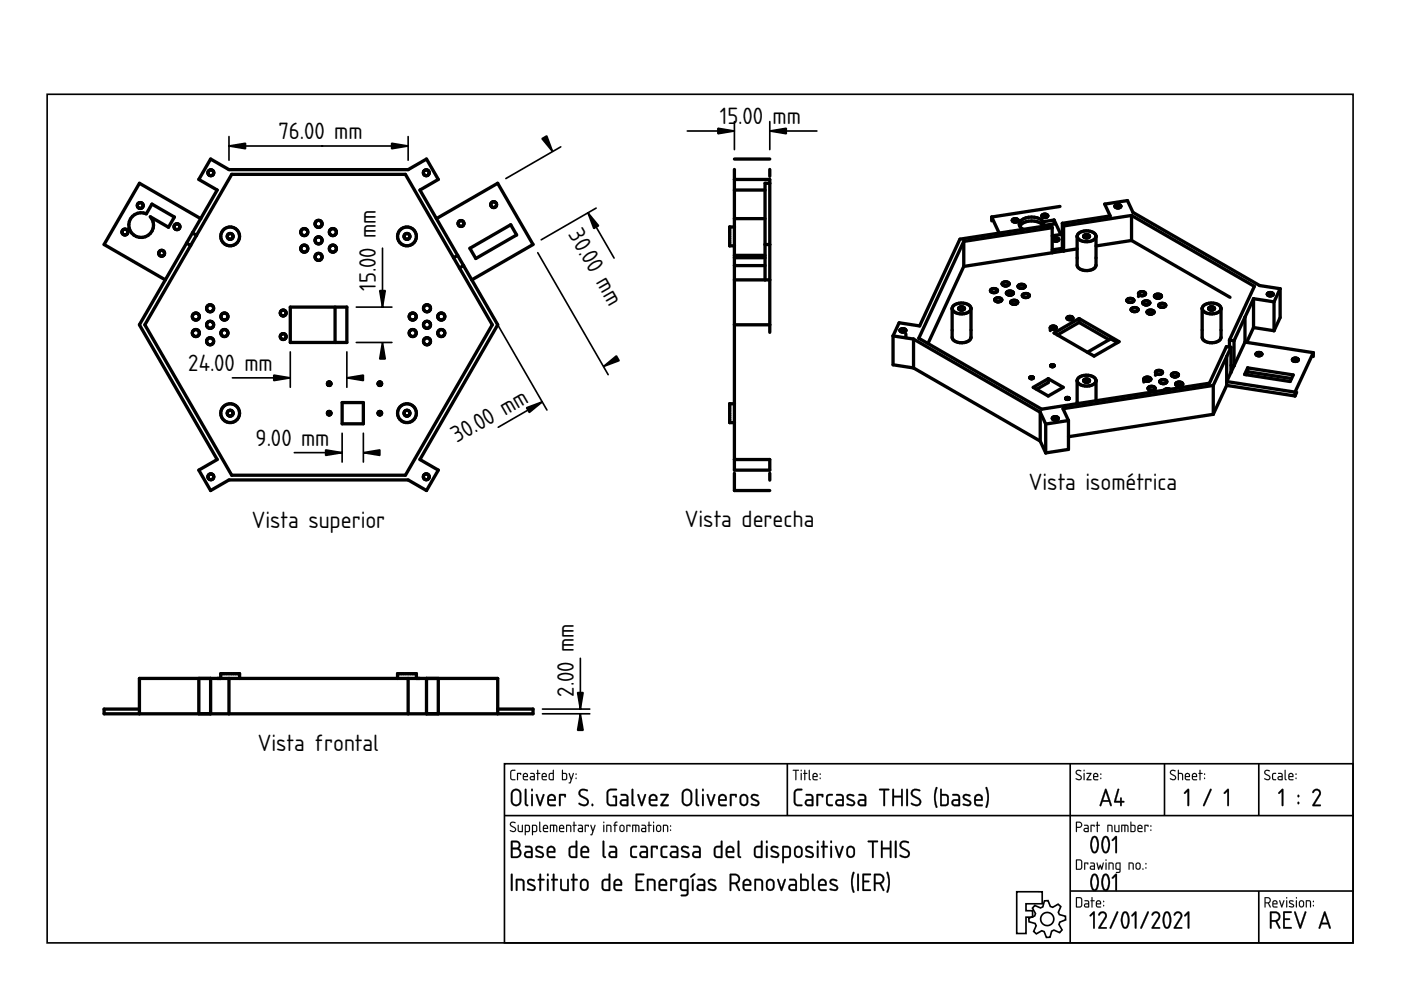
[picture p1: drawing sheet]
<svg xmlns="http://www.w3.org/2000/svg" width="297mm" height="210mm" viewBox="0 0 297 210" stroke-linecap="round" stroke-linejoin="round" font-family="sans-serif">
<defs><g id="words">
<g font-size="4.7">
<text x="59.1" y="29.6">76.00 mm</text>
<text x="152.6" y="26.4">15</text>
<text x="156.5" y="26.4">.00</text>
<text x="163.8" y="26.4">mm</text>
<text x="120.4" y="49.7" transform="rotate(60 120.4 49.7)">30.0</text>
<text x="126.3" y="59.9" transform="rotate(60 126.3 59.9)">mm</text>
<text x="79.7" y="61.6" transform="rotate(-90 79.7 61.6)">15.00 mm</text>
<text x="39.9" y="78.7">24.00 mm</text>
<text x="54.2" y="94.6">9.00 mm</text>
<text x="96.9" y="94" transform="rotate(-30 96.9 94)">30.00 mm</text>
<text x="218.2" y="104">Vista isométrica</text>
<text x="53.4" y="112">Vista superior</text>
<text x="145.2" y="111.8">Vista derecha</text>
<text x="121.6" y="147.7" transform="rotate(-90 121.6 147.7)">2.00 mm</text>
<text x="54.6" y="159.1">Vista frontal</text>
</g>
</g></defs>
<g fill="none" stroke="#000" stroke-width=".35">
<path d="M10 20h276.9v179.9h-276.9zM48.6 29v5M48.6 31h37.9M86.5 29v5M118.9 31.1l-11.7 6.8M145.7 27.8h10M155.7 25.8v5.9M163.2 25.8v5.9M163.2 27.8h10M81.1 52.6v12.5M114 53.6l14.9 25.8M124.7 45.1l5.5 9.6"/>
<path d="M126.4 44.1l-11.7 6.7M61.5 74.6v7.5M73.5 74.6v7.5M75.5 72.6h7.6M75.5 65.1h7.6M101 61.1l15 25.8M49.3 80.1h12.2M62.4 96h10.1M72.5 91.9v6.1M77 91.9v6.1M115 85.2l-9.4 5.4M123 139.6v10.7"/>
<path d="M115 151.3h10M115 150.3h10M107 161.9h179.9v38h-179.9zM107 172.9h179.9M166.9 161.9v11M226.9 161.9v38M246.9 161.9v11M266.9 161.9v11M215.6 189.1h5.4v2.5h-3.5v1.5h1.4v1.4h-1.4v3.4h-1.9zM219.4 192l1.2 .5 .5-.2 .3-1.3h.8l.5 1.2 .5 .2 1.1-.7 .6 .5-.5 1.2 .2 .5 1.3 .4v.7l-1.2 .5-.2 .5 .7 1.2-.5 .5-1.2-.5-.5 .2-.4 1.3-.7 .1-.5-1.3-.5-.2-1.2 .7-.5-.5 .5-1.2-.2-.5-1.3-.4-.1-.7 1.3-.5 .1-.5-.6-1.2zM226.9 188.9h60M266.9 188.9v11"/>
<circle cx="222" cy="194.9" r="1.4"/>
</g>
<g fill="#000">
<path d="M108.2 174.4l.3-.2h.5l.3 .1-.1 .2a.48 .48 0 0 0-.5-.1 .48 .48 0 0 0-.3 .5l1 .8-.1 .6a.76 .76 0 0 1-1.2-.3l.9 .2 .2-.3-1.1-.9zM108.3 174.4l-.2 .6 .9 .5a.35 .35 0 0 1 .2 .4 .35 .35 0 0 1-.3 .3l-.7-.2v.2a.67 .67 0 0 0 .8 .2 .67 .67 0 0 0 .4-.7l-1.1-.9 .2-.4 .8 .1a.65 .65 0 0 0-1-.1zM109.8 174.9l.2 .1v1.1l.6 .1v-1.2l.2-.1v1.5h-.6l-.3-.1zM109.8 174.9l.1 1.4 .9 .1v-1.5l-.1 .1v1.2h-.5l-.2-.1v-1.1zM111.5 175.1v1.1h.5l.1-1zM111.5 175.1l.7 .1-.2 1h-.5zM111.3 174.9h.8l.3 .4-.1 1-.8 .1-.1 .7-.2-.1zM111.3 174.9v2.1h.2v-.6h.5a.95 .95 0 0 0 .2-1.4zM113 175.1v1.1h.6v-1zM113 175.1l.7 .1-.1 1h-.6zM112.8 174.9h.8l.3 .4-.1 1-.8 .1-.1 .7-.1-.1zM112.8 174.9v2.1h.2v-.6h.5a.95 .95 0 0 0 .3-1.4zM114.3 174.2l.3 .1v1.7l.2 .3-.2 .1-.3-.3zM114.4 174.3l-.1 1.8 .1 .2 .2 .1-.1-2.1zM115.4 175.2l-.1 .3h.7l-.2-.4zM115.4 175.2l.4-.1 .2 .5h-.7zM115.3 175a.56 .56 0 0 1 .7 0 .56 .56 0 0 1 .1 .8l-.8-.1 .1 .4 .8 .2-.7 .1a.92 .92 0 0 1-.2-1.4zM115.3 175l-.2 .4 .1 .9 1 .1v-.2h-.8l-.1-.3v-.2h.9l-.1-.6-.4-.2zM116.6 174.9l1.4 .1 .2 .3-.1 1.1-.2-.1v-1.1l-.4-.1v1.2l-.1 .1-.2-.1 .1-1.2h-.5v1.2l-.2 .1zM116.6 174.9v1.5l.2-.1v-1.2h.5l.1 1.3 .1-1.3h.4v1.2l.2 .1a1.36 1.36 0 0 0-.2-1.5zM118.8 175.2l-.1 .3h.7l-.2-.4zM118.8 175.2l.4-.1 .2 .5h-.7zM118.7 175a.56 .56 0 0 1 .8 0 .56 .56 0 0 1 0 .8l-.8-.1 .1 .4 .8 .2-.6 .1a.92 .92 0 0 1-.3-1.4zM118.7 175l-.2 .4 .1 .9 1 .1v-.2h-.8l-.1-.3v-.2h.9l-.1-.6-.4-.2zM120 174.9h.7l.3 .1 .1 1.4-.2-.1-.1-1.1-.6-.1v1.2l-.2 .1zM120.1 174.9v1.5l.1-.1v-1.2l.7 .1 .1 1.2 .1-.7a.7 .7 0 0 0-.2-.8 .7 .7 0 0 0-.8 0zM121.6 174.2l.2 .1v.6l.5 .1-.5 .1v1.2l-.1 .1-.1-.1v-1.2l-.2-.1 .2-.1zM121.6 174.2v.7l-.2 .1 .2 .1 .1 1.3 .1-1.3 .5-.1-.5-.1v-.6zM122.8 175.8l.1 .4h.5v-.5zM122.8 175.8l.6-.1v.5h-.6zM122.6 174.9h.8l.2 .4v1.1h-.7a.46 .46 0 0 1-.4-.4 .46 .46 0 0 1 .4-.5h.5v-.3l-.8-.1zM122.6 174.9v.1l.8 .2v.4h-.5a.43 .43 0 0 0-.4 .4 .43 .43 0 0 0 .4 .4h.7v-1.1l-.3-.4zM124 174.9l.9 .1-.1 .3-.2-.2h-.4v1.2l-.1 .1-.1-.1zM124 174.9l.1 1.5 .1-1.3h.5l.1 .2v-.3zM125.2 174.9l.2 .1 .3 1 .3-1 .2-.1 .1 .1-.8 2.1-.4-.1 .3-.1 .2-.6zM125.2 174.9l.4 1.4-.2 .6-.2 .1 .3 .1 .7-2.1h-.1l-.4 1-.3-1zM127.9 174.9l.2 .1v1.3l-.1 .1-.1-.1zM127.9 174.9l.1 1.5 .1-1.4zM127.9 174.4a.15 .15 0 0 1 .3 0 .15 .15 0 0 1-.3 0zM127.9 174.2v.3h.2v-.3zM128.6 174.9h.6l.3 .1 .1 1.4-.2-.1v-1.1l-.7-.1 .1 1.2-.2 .1zM128.6 174.9v1.5l.1-.1v-1.2l.7 .1 .1 1.2 .1-.7a.7 .7 0 0 0-.2-.8 .7 .7 0 0 0-.8 0zM130.4 174.3l.5-.1v.2l-.3 .1-.1 .4 .4 .1-.4 .1v1.2l-.1 .1-.1-1.3-.3-.1 .3-.1zM130.4 174.3l-.1 .6-.3 .1 .3 .1 .1 1.3 .1-1.3 .4-.1-.4-.1v-.3l.4-.2v-.2zM131.7 175.2l-.1 .8 .4 .2 .2-.2v-.7l-.2-.2zM131.6 175.1h.4l.2 .2v.7l-.2 .2-.4-.2zM131.5 175l.5-.1 .4 .3v.8l-.3 .4h-.4l-.4-.4v-.8zM131.5 175l-.1 .2-.1 .7a.53 .53 0 0 0 .6 .5 .53 .53 0 0 0 .5-.5l-.1-.9-.4-.1zM132.8 174.9l.9 .1-.1 .3-.1-.2h-.5v1.2l-.1 .1-.1-.1zM132.8 174.9l.1 1.5 .1-1.3h.5l.1 .2 .1-.3zM134.1 174.9l1.3 .1 .2 .3v1.1l-.3-.1v-1.1l-.4-.1v1.2l-.1 .1-.1-.1v-1.2h-.5v1.2l-.2 .1zM134.1 174.9v1.5l.1-.1v-1.2h.5l.1 1.3 .1-1.3h.4l.1 1.2 .1 .1a1.36 1.36 0 0 0-.2-1.5zM136.2 175.8l.1 .4h.5v-.5zM136.2 175.8l.6-.1v.5h-.6zM136 174.9h.8l.2 .4v1.1h-.7a.46 .46 0 0 1-.4-.4 .46 .46 0 0 1 .4-.5h.5v-.3l-.8-.1zM136.1 174.9v.1l.7 .2v.4h-.5a.43 .43 0 0 0-.4 .4 .43 .43 0 0 0 .4 .4h.7v-1.1l-.3-.4zM137.5 174.2l.2 .1v.6l.5 .1-.5 .1v1.2l-.1 .1-.1-.1v-1.2l-.2-.1 .2-.1zM137.5 174.2v.7l-.2 .1 .2 .1 .1 1.3 .1-1.3 .4-.1-.4-.1v-.6zM138.5 174.9l.2 .1v1.3l-.1 .1-.2-.1zM138.5 174.9l.1 1.5 .1-1.4zM138.4 174.4a.15 .15 0 0 1 .3 0 .15 .15 0 0 1-.3 0zM138.5 174.2v.3h.1v-.3zM139.4 175.2v.8l.3 .2 .2-.2v-.7l-.1-.2zM139.4 175.1h.4l.2 .2v.7l-.3 .2-.4-.2zM139.3 175a.55 .55 0 0 1 .6-.1 .55 .55 0 0 1 .3 .5l-.1 .8-.3 .2h-.4l-.3-.5v-.7zM139.3 175l-.2 .2v.7a.53 .53 0 0 0 .5 .5 .53 .53 0 0 0 .6-.5l-.2-.9-.4-.1zM140.6 174.9h.6l.4 .1v1.4l-.2-.1v-1.1l-.6-.1v1.2l-.2 .1zM140.6 174.9v1.5l.2-.1v-1.2l.6 .1 .2 1.2v-.7a.7 .7 0 0 0-.2-.8 .7 .7 0 0 0-.8 0zM142.1 175.9h.2v.3l-.2-.1zM142.1 175.9v.2h.1v-.2zM142.1 175h.2v.3h-.2zM142.1 175v.2h.1v-.2z"/>
<path d="M108.3 174.4a.64 .64 0 0 1 1 .1h-.1a.49 .49 0 0 0-.6-.1 .49 .49 0 0 0-.2 .5l.7 .5a.6 .6 0 0 1 .2 .8 .6 .6 0 0 1-.9 .1l-.3-.1 .1-.2a.51 .51 0 0 0 .6 .2 .51 .51 0 0 0 .4-.5l-1-.6-.1-.3zM109.8 174.9l.2 .1v1.1l.2 .1h.5v-1.2l.1-.1v1.5l-.9-.1zM111.5 175.1v1.1h.5l.1-1zM111.3 174.9a.77 .77 0 0 1 .9 .1 .77 .77 0 0 1 .2 .9l-.3 .5h-.6l-.1 .7h-.1zM113 175.1v1.1h.6l.1-1zM112.8 174.9a.77 .77 0 0 1 1 .1 .77 .77 0 0 1 .1 .9l-.2 .5h-.7v.7h-.2zM114.3 174.2l.2 .1v1.7l.3 .3-.2 .1-.3-.3zM115.4 175.2l-.1 .3h.7l-.2-.4zM115.3 175a.55 .55 0 0 1 .7 0 .55 .55 0 0 1 .1 .7h-.8l.1 .5 .8 .1-.7 .1a.91 .91 0 0 1-.2-1.4zM116.6 174.9h1.3a1.25 1.25 0 0 1 .1 1.5l-.1-1.2-.2-.1h-.2l-.1 1.3-.1-.1v-1.2h-.5v1.2l-.2 .1zM118.8 175.2l-.1 .3h.7l-.2-.4zM118.7 175a.55 .55 0 0 1 .7 0 .55 .55 0 0 1 .1 .7h-.8l.1 .5 .8 .1-.6 .1a.91 .91 0 0 1-.3-1.4zM120 174.9a.71 .71 0 0 1 .9 0 .71 .71 0 0 1 .2 .8l-.1 .7-.1-1.2-.7-.1v1.2l-.2 .1zM121.6 174.2l.2 .1v.6l.5 .1-.5 .1-.1 1.3-.1-1.3-.2-.1 .2-.1zM122.8 175.8l.1 .4h.5v-.5zM122.6 174.9h.7l.3 .4v1.1h-.7a.44 .44 0 0 1-.4-.4 .44 .44 0 0 1 .4-.5h.5v-.3l-.8-.1zM124 174.9l.9 .1-.1 .3-.2-.2h-.4l-.1 1.3zM125.2 174.9l.2 .1 .3 1 .4-1h.2l-.8 2.1-.3-.1 .2-.1 .2-.6zM127.9 174.9l.2 .1-.1 1.4zM127.9 174.4a.15 .15 0 0 1 .3 0 .15 .15 0 0 1-.3 0zM128.6 174.9a.71 .71 0 0 1 .8 0 .71 .71 0 0 1 .2 .8l-.1 .7-.1-1.2-.7-.1v1.2l-.1 .1zM130.4 174.3l.5-.1v.2l-.4 .2v.3l.4 .1-.4 .1-.1 1.3-.1-1.3-.3-.1 .3-.1zM131.7 175.2l-.2 .7a.34 .34 0 0 0 .4 .3 .34 .34 0 0 0 .3-.4l-.1-.6zM131.5 175l.6-.1a.93 .93 0 0 1 0 1.5h-.4a.96 .96 0 0 1-.2-1.4zM132.8 174.9l.9 .1-.1 .3-.1-.2h-.5l-.1 1.3zM134.1 174.9h1.2a1.25 1.25 0 0 1 .2 1.5l-.2-1.2-.2-.1h-.2l-.1 1.3-.1-.1v-1.2h-.5v1.2l-.2 .1zM136.2 175.8l.1 .4h.5v-.5zM136 174.9h.8l.2 .4v1.1h-.7a.44 .44 0 0 1-.4-.4 .44 .44 0 0 1 .4-.5h.5v-.3l-.8-.1zM137.5 174.2l.2 .1v.6l.5 .1-.5 .1-.1 1.3-.1-1.3-.2-.1 .2-.1zM138.5 174.9l.2 .1-.1 1.4zM138.5 174.4a.14 .14 0 0 1 .2 0 .14 .14 0 0 1-.2 0zM139.4 175.2l-.1 .7a.34 .34 0 0 0 .4 .3 .34 .34 0 0 0 .3-.4l-.1-.6zM139.3 175l.6-.1a.93 .93 0 0 1-.1 1.5h-.4a.96 .96 0 0 1-.1-1.4zM140.6 174.9a.71 .71 0 0 1 .8 0 .71 .71 0 0 1 .3 .8l-.1 .7-.2-1.2-.6-.1v1.2l-.2 .1zM142.1 175.9h.2v.2h-.2zM142.1 175h.2v.3h-.2z"/>
<path d="M108.9 167.8l-.2 .5v1.6a.75 .75 0 0 0 .8 .7 .75 .75 0 0 0 .7-.8v-1.5a.75 .75 0 0 0-.5-.6 .75 .75 0 0 0-.8 .1zM108.6 167.5a1.1 1.1 0 0 1 1.2-.2 1.1 1.1 0 0 1 .7 1v1.5a1.1 1.1 0 0 1-1 1.1 1.1 1.1 0 0 1-1.2-1l.1-1.9zM111.3 167.3h.3v.1v2.9l.4 .4a.52 .52 0 0 1-.7 0 .52 .52 0 0 1 0-.7zM112.7 168.4h.2l.1 .1v2.2l-.2 .2-.2-.2zM112.6 167.5a.25 .25 0 0 1 .5 0 .25 .25 0 0 1-.5 0zM113.6 168.4l.4 .1 .5 1.7 .6-1.7 .2-.1 .1 .1-.7 2.3-.2 .1-.2-.1zM116.5 168.9l-.1 .6h1.1a.58 .58 0 0 0-.3-.7 .58 .58 0 0 0-.7 .1zM116.3 168.6a.92 .92 0 0 1 1.3 0 .92 .92 0 0 1 .1 1.2h-1.3l.1 .7 1.1 .1 .3 .2-.3 .1h-.9a.89 .89 0 0 1-.7-1.2 1.14 1.14 0 0 1 .3-1.1zM118.6 168.4l1.2-.1 .2 .2-.2 .6-.1-.1-.1-.3h-.7v2l-.2 .2a3.9 3.9 0 0 1-.1-2.5zM122.9 167.5a1.41 1.41 0 0 1 1.8 .1l-.2 .2a.92 .92 0 0 0-1.5 .4l.4 .5a1.9 1.9 0 0 1 1.4 1 1.07 1.07 0 0 1-.5 1.2 1.07 1.07 0 0 1-1.3-.2l-.3-.2 .1-.3a1.19 1.19 0 0 0 1.7 0 .58 .58 0 0 0-.4-.7l-1.3-.9-.2-.4zM125.5 170.5h.2v.4h-.2zM128.9 167.5l.6-.3 1.3 .1v.2l-.2 .1-1.3 .1-.3 .5v1.9l.3 .4 1.2 .1v-1.5h-.4l-.2-.2 .2-.2 .7 .1v2.1h-1.5l-.6-.4-.1-2.4zM131.9 169.9l-.1 .4 .2 .2 .9 .1v-.8zM131.6 168.4h1.1l.5 .5v1.9l-.2 .1h-.9a.74 .74 0 0 1-.7-.7 .74 .74 0 0 1 .7-.8h.8l-.1-.5-.2-.2-1-.1zM134 167.3h.2l.1 .1v2.9l.3 .4a.52 .52 0 0 1-.6 0 .52 .52 0 0 1-.1-.7zM135.2 168.4l.3 .1 .6 1.7 .5-1.7 .2-.1 .2 .1-.8 2.3-.1 .1-.2-.1zM138 168.9l-.1 .6h1.1a.58 .58 0 0 0-.2-.7 .58 .58 0 0 0-.8 .1zM137.9 168.6a.92 .92 0 0 1 1.2 0 .92 .92 0 0 1 .1 1.2h-1.3l.2 .7 1.1 .1 .2 .2-.2 .1h-.9a.89 .89 0 0 1-.7-1.2 1.14 1.14 0 0 1 .3-1.1zM140 168.4h1.8v.2l-1.3 2h1.1h.2v.3h-1.8v-.3l1.3-1.9h-1.1l-.2-.1zM145.2 167.8l-.3 .5v1.6a.75 .75 0 0 0 .8 .7 .75 .75 0 0 0 .7-.8v-1.5a.75 .75 0 0 0-.4-.6 .75 .75 0 0 0-.8 .1zM144.9 167.5a1.1 1.1 0 0 1 1.2-.2 1.1 1.1 0 0 1 .7 1v1.5a1.1 1.1 0 0 1-1.1 1.1 1.1 1.1 0 0 1-1.1-1v-1.9zM147.6 167.3h.2l.1 .1v2.9l.3 .4a.52 .52 0 0 1-.6 0 .52 .52 0 0 1-.1-.7zM148.9 168.4h.3v.1v2.2l-.2 .2-.1-.2zM148.8 167.5a.25 .25 0 0 1 .5 0 .25 .25 0 0 1-.5 0zM149.9 168.4l.3 .1 .5 1.7 .6-1.7 .2-.1 .2 .1-.8 2.3-.1 .1-.2-.1zM152.7 168.9l-.1 .6h1.1a.58 .58 0 0 0-.2-.7 .58 .58 0 0 0-.8 .1zM152.6 168.6a.92 .92 0 0 1 1.2 0 .92 .92 0 0 1 .1 1.2h-1.3l.2 .7 1.1 .1 .2 .2-.2 .1h-.9a.89 .89 0 0 1-.7-1.2 1.14 1.14 0 0 1 .3-1.1zM154.8 168.4l1.2-.1 .2 .2-.1 .6-.2-.1v-.3h-.8v2l-.2 .2a3.9 3.9 0 0 1-.1-2.5zM157.3 168.8l-.1 .3-.1 .9a.57 .57 0 0 0 .7 .6 .57 .57 0 0 0 .5-.7v-.8l-.2-.3-.4-.1zM157.1 168.5a.92 .92 0 0 1 1.5 .7 1.51 1.51 0 0 1-.3 1.5 .92 .92 0 0 1-1 .1 .92 .92 0 0 1-.5-.8v-1zM159.3 168.5a1.19 1.19 0 0 1 1.5 .2l-.1 .2-.6-.2a.34 .34 0 0 0-.4 0 .34 .34 0 0 0-.1 .4l1 .6a.71 .71 0 0 1 .3 1 .71 .71 0 0 1-1 .2l-.7-.2v-.3h.2a.78 .78 0 0 0 1.3-.1l-.3-.3-.8-.4a.65 .65 0 0 1-.3-1.1z"/>
<path d="M108.9 167.8l-.2 .5v1.8l.2 .3 .7 .1 .3-.1 .2-.4v-1.9l-.2-.3-.3-.2zM108.9 167.8a.75 .75 0 0 1 .8-.2 .75 .75 0 0 1 .5 .7v1.5a.77 .77 0 0 1-.7 .8 .77 .77 0 0 1-.8-.7v-1.6zM108.6 167.5a1.11 1.11 0 0 1 1.3-.2 1.11 1.11 0 0 1 .6 1v1.5a1.13 1.13 0 0 1-1 1.2 1.13 1.13 0 0 1-1.2-1.1v-1.9zM108.7 167.6l-.4 .7v1.6l.3 .7a1.18 1.18 0 0 0 1.6 0l.3-.8v-1.5l-.1-.5-.7-.5h-.6zM111.3 167.3h.3l.1 .1v2.9l.3 .4a.54 .54 0 0 1-.7 0 .54 .54 0 0 1-.1-.7zM111.3 167.3v.1a8.4 8.4 0 0 0 .1 3.3l.4 .2 .2-.2-.4-.4v-2.9zM112.6 168.4h.3l.1 .1v2.2l-.2 .2-.2-.2zM112.7 168.4l-.1 2.3 .2 .2 .2-.2v-2.2zM112.6 167.5a.26 .26 0 0 1 .5 0 .26 .26 0 0 1-.5 0zM112.7 167.3v.4h.2v-.4zM113.6 168.4l.4 .1 .5 1.7 .6-1.7 .2-.2 .2 .2-.8 2.3-.2 .2-.2-.2-.7-2.2zM113.7 168.4l.6 2.4 .2 .1 .9-2.4-.1-.1-.2 .1-.6 1.8-.6-1.8zM116.5 168.9l-.1 .6h1.1a.55 .55 0 0 0-.3-.7 .55 .55 0 0 0-.7 .1zM116.5 168.9l.3-.2 .5 .1 .2 .7h-1.1zM116.3 168.6a.94 .94 0 0 1 1.3 0 .94 .94 0 0 1 .1 1.2h-1.3l.2 .7h1l.3 .3-.3 .2h-.9a.92 .92 0 0 1-.7-1.3 1.08 1.08 0 0 1 .3-1.1zM116.4 168.6a2.22 2.22 0 0 0-.2 2.1l.5 .2h.9l.2-.1-.2-.2-1.1-.1-.1-.4v-.3l1.4-.1v-.7l-.2-.4-.7-.2zM118.6 168.4l1.2-.1 .2 .2v.5l-.2 .1-.1-.1-.1-.3h-.7v2l-.2 .2-.2-.2zM118.6 168.4a4.3 4.3 0 0 0 .1 2.5l.2-.2v-2h.8l.1 .3 .2-.5-.2-.1zM122.9 167.5l.4-.3 .9 .1 .4 .2v.2l-.1 .1a.91 .91 0 0 0-1.5 .4l.4 .5a1.92 1.92 0 0 1 1.4 1v.6l-.2 .4a1.47 1.47 0 0 1-2-.3l.2-.2 1.1 .3h.3l.2-.3a.55 .55 0 0 0-.3-.7l-1.3-.8-.2-.5zM122.9 167.5a.91 .91 0 0 0 .3 1.5l.9 .5a.64 .64 0 0 1 .3 .9 .64 .64 0 0 1-1 .1l-.6-.3-.1 .2 .1 .2a1.13 1.13 0 0 0 1.3 .3 1.13 1.13 0 0 0 .7-1.2l-.5-.6-.9-.4a.56 .56 0 0 1-.3-.9l.3-.2 1.1 .1 .1-.1a1.41 1.41 0 0 0-1.7-.1zM125.4 170.5l.3-.1 .1 .5h-.4zM125.5 170.5v.3h.2v-.3zM128.9 167.5a1.87 1.87 0 0 1 1.7-.3l.2 .1v.3h-1.4l-.3 .3-.1 2.1 .3 .5 1.2 .1v-1.5h-.4l-.2-.2 .2-.2 .7 .1v1.9l-.2 .2h-1.4l-.5-.4-.1-2.4zM128.9 167.5l-.3 .6 .2 2.4 .5 .4 1.4-.1 .1-2-.7-.1-.2 .2 .6 .1v1.6l-1.2-.1-.3-.4-.1-1.9 .3-.6h1.4l.2-.1v-.2h-1.3zM131.9 169.9l-.1 .4 .2 .2 .9 .1v-.8zM131.8 169.9l1.1-.1v.8l-1.1-.1-.1-.3zM131.6 168.4l1.1-.1 .5 .6v1.9l-.2 .2h-.9a.76 .76 0 0 1-.7-.8 .76 .76 0 0 1 .7-.8h.8l-.1-.5-.2-.2h-1zM131.6 168.4v.2l1.1 .1 .2 .2v.6h-.8a.71 .71 0 0 0-.7 .7 .71 .71 0 0 0 .7 .7l1.1-.1v-1.9l-.5-.5zM133.9 167.3h.3l.1 .1v2.9l.4 .4a.54 .54 0 0 1-.7 0 .54 .54 0 0 1-.1-.7zM134 167.3l-.1 .1a8.4 8.4 0 0 0 .2 3.3l.3 .2 .2-.2-.4-.4v-2.9zM135.2 168.4l.3 .1 .6 1.7 .5-1.7 .2-.2 .2 .2-.7 2.3-.2 .2-.2-.2-.8-2.2zM135.2 168.4l.7 2.4 .2 .1 .9-2.4-.2-.1-.2 .1-.5 1.8-.6-1.8zM138 168.9l-.1 .6h1.1a.55 .55 0 0 0-.2-.7 .55 .55 0 0 0-.7 .1zM138 168.9l.3-.2 .5 .1 .3 .7h-1.2zM137.9 168.6a.92 .92 0 0 1 1.2 0 .92 .92 0 0 1 .1 1.2h-1.3l.2 .7h1.1l.2 .3-.2 .2h-.9a.92 .92 0 0 1-.8-1.3 1.17 1.17 0 0 1 .4-1.1zM137.9 168.6a2.22 2.22 0 0 0-.1 2.1l.5 .2h.9l.2-.1-.2-.2-1.1-.1-.2-.4v-.3l1.4-.1v-.7l-.1-.4-.7-.2zM140 168.4h1.8v.2l-1.3 2 1.1-.1 .2 .1v.3h-1.8v-.3l1.3-1.9h-1.1h-.2zM140 168.4l.2 .3h1.1l-1.2 1.9v.3h1.6l-.1-.3h-1.1l1.3-2-.1-.2zM145.2 167.8l-.3 .5 .1 1.8 .2 .3 .6 .1 .3-.1 .3-.4v-1.9l-.3-.3-.3-.2zM145.1 167.8h.1a.75 .75 0 0 1 .8-.2 .75 .75 0 0 1 .4 .7v1.5a.77 .77 0 0 1-.7 .8 .77 .77 0 0 1-.8-.7v-1.6zM144.9 167.5a1.11 1.11 0 0 1 1.2-.2 1.11 1.11 0 0 1 .7 1v1.5a1.13 1.13 0 0 1-1.1 1.2 1.13 1.13 0 0 1-1.2-1.1l.1-1.9zM144.9 167.6l-.3 .7v1.6l.3 .7a1.18 1.18 0 0 0 1.5 0l.3-.8v-1.5l-.1-.5-.7-.5h-.5zM147.5 167.3h.3l.1 .1v2.9l.4 .4a.54 .54 0 0 1-.7 0 .54 .54 0 0 1-.1-.7zM147.6 167.3l-.1 .1a8.4 8.4 0 0 0 .2 3.3l.3 .2 .2-.2-.4-.4v-2.9zM148.9 168.4h.3v.1v2.2l-.2 .2-.2-.2zM148.9 168.4v2.3l.1 .2 .2-.2v-2.2zM148.8 167.5a.26 .26 0 0 1 .5 0 .26 .26 0 0 1-.5 0zM148.9 167.3v.4h.2v-.4zM149.9 168.4l.3 .1 .5 1.7 .6-1.7 .2-.2 .2 .2-.7 2.3-.2 .2-.3-.2-.7-2.2zM149.9 168.4l.7 2.4 .2 .1 .8-2.4-.1-.1-.2 .1-.6 1.8-.5-1.8zM152.7 168.9l-.1 .6h1.1a.55 .55 0 0 0-.2-.7 .55 .55 0 0 0-.7 .1zM152.7 168.9l.3-.2 .5 .1 .3 .7h-1.2zM152.6 168.6a.92 .92 0 0 1 1.2 0 .92 .92 0 0 1 .1 1.2h-1.3l.2 .7h1.1l.2 .3-.2 .2h-.9a.92 .92 0 0 1-.8-1.3 1.17 1.17 0 0 1 .4-1.1zM152.6 168.6a2.22 2.22 0 0 0-.1 2.1l.5 .2h.9l.2-.1-.2-.2-1.1-.1-.2-.4v-.3l1.4-.1v-.7l-.1-.4-.7-.2zM154.8 168.4l1.2-.1 .2 .2v.5l-.1 .1-.2-.1v-.3h-.8v2l-.2 .2-.2-.2zM154.8 168.4a4.3 4.3 0 0 0 .1 2.5l.2-.2v-2h.8l.2 .3 .1-.5-.2-.1zM157.3 168.8l-.1 .3v.9l.2 .5a.56 .56 0 0 0 .9-.6l-.1-.8-.1-.2-.4-.2zM157.3 168.8l.4-.1 .5 .3 .1 .9-.3 .6a.57 .57 0 0 1-.5 0 .57 .57 0 0 1-.4-.5v-.9zM157.1 168.5a.92 .92 0 0 1 1-.1 .92 .92 0 0 1 .6 .8 1.54 1.54 0 0 1-.4 1.5l-.6 .2-.6-.2a1.81 1.81 0 0 1 0-2.2zM157.2 168.6l-.4 .6a1.4 1.4 0 0 0 .5 1.6 .89 .89 0 0 0 1.3-.8v-1l-.2-.4-.7-.2zM159.3 168.5a1.2 1.2 0 0 1 1.6 .2l-.2 .2a.82 .82 0 0 0-1.1 .1l.1 .2 .9 .5a.68 .68 0 0 1 .4 .8 .68 .68 0 0 1-.9 .4l-.9-.2 .1-.3 1 .1 .3-.1v-.3l-1-.5a.68 .68 0 0 1-.3-1.1zM159.3 168.5l-.1 .5 .2 .4 1 .6 .3 .3-.3 .3-1.1-.2-.1 .2a1.8 1.8 0 0 0 1.5 .2 .61 .61 0 0 0 .3-.6 .61 .61 0 0 0-.4-.5l-.9-.4-.2-.3a.62 .62 0 0 1 1-.2h.3l-.1-.3-.9-.1z"/>
<path d="M108.3 163.4l.9-.2v.2l-.6 .1-.2 .1v1.3l.2 .3h.6l.1 .2h-.8l-.3-.3v-1.4zM109.6 163.9l.9 .1-.1 .3-.1-.2h-.5l-.1 1.3zM111.1 164.2v.3h.6l-.1-.4zM111 164a.55 .55 0 0 1 .8 0 .55 .55 0 0 1 0 .8h-.7l.1 .4 .7 .1-.6 .1a.91 .91 0 0 1-.3-1.4zM112.6 164.8l.1 .4h.5v-.4zM112.4 163.9h.8l.2 .4v1.1h-.7a.44 .44 0 0 1-.4-.4 .44 .44 0 0 1 .4-.5h.5v-.3l-.8-.1zM113.9 163.2l.2 .1v.6l.5 .1-.5 .1-.1 1.3-.1-1.3-.2-.1 .2-.1zM115.1 164.2v.3h.6l-.2-.4zM115 164a.55 .55 0 0 1 .8 0 .55 .55 0 0 1 0 .8h-.8l.1 .4 .8 .1-.6 .1a.91 .91 0 0 1-.3-1.4zM116.7 164.1l-.1 .1a.63 .63 0 0 0-.1 .7 .63 .63 0 0 0 .7 .3v-1.1zM116.4 164l.8-.1v-.6l.2-.1v2.2h-.8l-.2-.2zM119.4 164.1v1.1h.4a.78 .78 0 0 0 .2-1zM119.2 163.2l.2 .1v.6h.6l.2 .3v.8l-.2 .4-.9-.1zM120.6 163.9l.2 .1 .3 1 .4-1h.2l-.8 2.1-.3-.1 .2-.1 .2-.6zM122.1 164.9h.1v.2h-.1zM122.1 164h.1v.3h-.1z"/>
<path d="M108.3 163.3l1-.1v.2l-.8 .1-.1 1.4 .1 .2 .8 .1v.2h-.8l-.3-.3v-1.4zM108.4 163.4l-.2 .3v1.4l.3 .3h.7v-.2h-.6l-.2-.3v-1.3l.2-.2h.6v-.2zM109.6 163.9l.9 .1-.1 .3-.1-.2h-.5v1.2l-.1 .1-.1-.1zM109.7 163.9v1.5l.1-1.3h.5l.1 .2 .1-.3zM111.1 164.2v.3h.6l-.2-.4zM111.1 164.2l.5-.1 .1 .5h-.7zM111 164a.55 .55 0 0 1 .8 0 .55 .55 0 0 1 0 .8h-.7v.3l.9 .2-.7 .1a.92 .92 0 0 1-.3-1.4zM111 164l-.1 .4 .1 .9 .9 .1v-.1l-.7-.1-.2-.3v-.2h.9l-.1-.6-.4-.2zM112.6 164.8l.1 .4h.5v-.4zM112.6 164.8l.6-.1v.5h-.6zM112.4 163.9h.8l.2 .4v1.1h-.7a.46 .46 0 0 1-.4-.4 .46 .46 0 0 1 .4-.5h.5v-.3l-.8-.1zM112.5 163.9v.2l.7 .1v.4h-.5a.43 .43 0 0 0-.4 .4 .43 .43 0 0 0 .4 .4h.7v-1.1l-.3-.4zM113.9 163.2l.2 .1v.6l.5 .1-.5 .1v1.2l-.1 .1-.1-.1v-1.2l-.2-.1 .2-.1zM113.9 163.3v.6l-.2 .1 .2 .1 .1 1.3 .1-1.3 .4-.1-.4-.1v-.6zM115.1 164.2v.3h.6l-.2-.4zM115.1 164.2l.4-.1 .2 .5h-.7zM115 164a.55 .55 0 0 1 .8 0 .55 .55 0 0 1 0 .8h-.8l.1 .3 .9 .2-.7 .1a.92 .92 0 0 1-.3-1.4zM115 164l-.2 .4 .2 .9 .9 .1v-.1l-.8-.1-.1-.3v-.2h.9l-.1-.6-.4-.2zM116.7 164.1l-.1 1 .6 .1v-1.1zM116.6 164.1h.6v1.1h-.3a.65 .65 0 0 1-.3-1.1zM116.4 164l.8-.1v-.6l.2-.1v2.2l-.9-.1-.2-.3zM116.4 164v1.2l.2 .2h.8v-2.1h-.2v.6zM119.4 164.1v1.1h.4a.76 .76 0 0 0 0-1.1zM119.3 164.1h.5a.73 .73 0 0 1 .2 1l-.7 .1zM119.2 163.2l.2 .1v.6h.6l.2 .3v1l-.2 .2-.9-.1zM119.2 163.2v2.1l.8 .1 .2-.4v-.8l-.2-.3h-.7v-.6zM120.6 163.9l.2 .1 .3 1 .4-1 .1-.1 .1 .1-.8 2.1-.3-.1 .2-.1 .2-.6zM120.6 163.9l.4 1.4-.2 .6-.2 .1 .3 .1 .8-2.1h-.2l-.4 1-.3-1zM122 164.9h.2v.3h-.2zM122.1 164.9v.2h.1v-.2zM122 164h.2v.3h-.2zM122.1 164v.2l.1 .1v-.3z"/>
<path d="M168.1 163.2h1.2l.1 .1-.6 .1 .1 1.9-.2 .1-.1-.1v-1.9h-.5zM168.1 163.2v.2h.5l.1 2 .1-2 .6-.1zM169.8 163.9l.2 .1v1.3l-.1 .1-.1-.1zM169.8 163.9l.1 1.5 .1-1.4zM169.7 163.4a.2 .2 0 0 1 .4 0 .2 .2 0 0 1-.4 0zM169.8 163.2v.3h.1v-.3zM170.5 163.2l.2 .1v.6l.5 .1-.5 .1v1.2l-.1 .1-.1-.1v-1.2l-.2-.1 .2-.1zM170.6 163.3l-.1 .6-.2 .1 .2 .1 .1 1.3 .1-1.3 .5-.1-.5-.1v-.6zM171.5 163.2l.2 .1v1.7l.2 .3-.1 .1-.3-.3zM171.5 163.3v1.8l.1 .2 .2 .1-.1-2.1zM172.5 164.2v.3h.6l-.1-.4zM172.5 164.2l.5-.1 .2 .5h-.7zM172.4 164a.55 .55 0 0 1 .8 0 .55 .55 0 0 1 .1 .8h-.8v.3l.9 .2-.7 .1a.92 .92 0 0 1-.3-1.4zM172.5 164l-.2 .4 .1 .9 .9 .1v-.1l-.7-.1-.1-.3v-.2h.8l-.1-.6-.4-.2zM173.8 164.9h.2v.3h-.2zM173.8 164.9v.2h.2v-.2zM173.8 164h.2v.3h-.2zM173.8 164v.2l.2 .1v-.3z"/>
<path d="M168.1 163.2l1.3 .1-.6 .1-.1 2-.1-2h-.5zM169.8 163.9l.2 .1-.1 1.4zM169.8 163.4a.14 .14 0 0 1 .2 0 .14 .14 0 0 1-.2 0zM170.5 163.2l.2 .1v.6l.5 .1-.5 .1-.1 1.3-.1-1.3-.2-.1 .2-.1zM171.5 163.2l.2 .1v1.7l.2 .3-.1 .1-.3-.3zM172.5 164.2v.3h.6l-.1-.4zM172.4 164a.55 .55 0 0 1 .8 0 .55 .55 0 0 1 .1 .8h-.8l.1 .4 .8 .1-.7 .1a.91 .91 0 0 1-.3-1.4zM173.8 164.9h.2v.2h-.2zM173.8 164h.2v.3h-.2z"/>
<path d="M168.6 167.5a1.46 1.46 0 0 1 1.5-.1l-.2 .2-1 .1-.2 .4v2.2l.4 .3h1l-.1 .3h-1.1l-.5-.5-.1-2.3zM171.1 169.9l-.1 .4 .2 .2 .9 .1v-.8zM170.9 168.4h1.1l.4 .5 .1 1.9-.2 .1h-1a.74 .74 0 0 1-.7-.7 .74 .74 0 0 1 .7-.8h.8v-.5l-.2-.2-1-.1zM173.1 168.4l1.3-.1 .2 .2-.2 .6-.1-.1-.1-.3h-.7v2l-.2 .2a3.9 3.9 0 0 1-.2-2.5zM175.3 168.6a1.11 1.11 0 0 1 1.3-.1v.1a.86 .86 0 0 0-1.1 .6v1.2l.2 .1 .9 .1v.1a.96 .96 0 0 1-1.2 .1 .96 .96 0 0 1-.3-1.2l.1-.7zM177.5 169.9v.4l.2 .2 .8 .1v-.8zM177.3 168.4h1.1l.5 .5v1.9l-.2 .1h-.9a.74 .74 0 0 1-.7-.7 .74 .74 0 0 1 .7-.8h.7v-.5l-.2-.2-1-.1zM179.6 168.5a1.19 1.19 0 0 1 1.5 .2l-.2 .2-.5-.2a.34 .34 0 0 0-.4 0 .34 .34 0 0 0-.1 .4l1 .6a.71 .71 0 0 1 .3 1 .71 .71 0 0 1-1 .2l-.7-.2v-.3h.2a.78 .78 0 0 0 1.2-.1l-.2-.3-.8-.4a.65 .65 0 0 1-.3-1.1zM182.3 169.9l-.1 .4 .2 .2 .9 .1v-.8zM182.1 168.4h1l.5 .5v1.9l-.1 .1h-1a.74 .74 0 0 1-.7-.7 .74 .74 0 0 1 .7-.8h.8v-.5l-.2-.2-1-.1zM186.4 167.3l2-.1 .2 .2-.2 .2h-.8v3.1l-.1 .2-.2-.2v-3.1l-.9-.1zM189.2 167.3h.3v.1v1.3h1.6v-1.3v-.1h.3v3.6h-.3v-.2v-1.6h-1.6v1.6v.2h-.3zM192.2 167.3h.3v.2v3.2l-.2 .2-.2-.2zM193.4 167.5a1.41 1.41 0 0 1 1.7 .1l-.1 .2a.92 .92 0 0 0-1.5 .4l.4 .5a1.9 1.9 0 0 1 1.4 1 1.07 1.07 0 0 1-.5 1.2 1.07 1.07 0 0 1-1.3-.2l-.4-.2 .2-.3a1.19 1.19 0 0 0 1.6 0 .58 .58 0 0 0-.3-.7l-1.4-.9-.1-.4zM198.5 166.9h.2a7.3 7.3 0 0 0 0 4.4h-.2a5.3 5.3 0 0 1 0-4.4zM199.7 168.7v1.9l.9-.1a1.91 1.91 0 0 0 0-1.8zM199.4 167.3l.3 .1v.9l1 .1 .4 .4 .1 1.4-.3 .5a1.59 1.59 0 0 1-1.3 .2l-.3-.1zM202.2 169.9l-.1 .4 .2 .2 .9 .1v-.8zM201.9 168.4h1.1l.5 .5v1.9l-.2 .1h-.9a.74 .74 0 0 1-.7-.7 .74 .74 0 0 1 .7-.8h.8v-.5l-.2-.2-1.1-.1zM204.3 168.5a1.19 1.19 0 0 1 1.5 .2l-.2 .2-.6-.2a.34 .34 0 0 0-.4 0 .34 .34 0 0 0-.1 .4l1 .6a.71 .71 0 0 1 .3 1 .71 .71 0 0 1-1 .2l-.7-.2v-.3h.3a.78 .78 0 0 0 1.2-.1l-.2-.3-.9-.4a.65 .65 0 0 1-.2-1.1zM207 168.9l-.1 .6h1.1a.58 .58 0 0 0-.3-.7 .58 .58 0 0 0-.7 .1zM206.8 168.6a.92 .92 0 0 1 1.3 0 .92 .92 0 0 1 .1 1.2h-1.3l.2 .7 1.1 .1 .2 .2-.2 .1h-.9a.89 .89 0 0 1-.8-1.2 1.14 1.14 0 0 1 .3-1.1zM209 166.9h.1a4.7 4.7 0 0 1 .3 3.8l-.2 .5h-.2a7.3 7.3 0 0 0 0-4.3z"/>
<path d="M168.6 167.5l.4-.3 1.1 .1v.3l-1.3 .2-.1 2.2 .1 .4 1.3 .2v.3h-1.2l-.5-.5-.1-2.3zM168.6 167.5l-.3 .6 .1 2.3 .5 .5h1.1l.1-.3h-1l-.4-.3-.1-2.2 .3-.4 1-.1 .2-.2a1.48 1.48 0 0 0-1.5 .1zM171.1 169.9l-.1 .4 .2 .2 .9 .1v-.8zM171.1 169.9l1-.1v.8l-1-.1-.1-.3zM170.8 168.4l1.2-.1 .5 .6v1.9l-.2 .2h-1a.76 .76 0 0 1-.7-.8 .76 .76 0 0 1 .7-.8h.8v-.5l-.2-.2h-1.1zM170.9 168.4v.2l1 .1 .2 .2v.6h-.8a.71 .71 0 0 0-.7 .7 .71 .71 0 0 0 .7 .7l1.1-.1v-1.9l-.5-.5zM173.1 168.4l1.3-.1 .2 .2-.1 .5-.1 .1-.2-.1v-.3h-.7v2l-.2 .2-.2-.2zM173.2 168.4a4.3 4.3 0 0 0 .1 2.5l.1-.2v-2h.8l.2 .3 .1-.5-.1-.1zM175.3 168.5a1.11 1.11 0 0 1 1.3 0v.2a.86 .86 0 0 0-1.1 .5l.1 1.2 1 .2v.1a.97 .97 0 0 1-1.2 .1 .97 .97 0 0 1-.3-1.2v-.7zM175.4 168.6l-.2 .3a2.6 2.6 0 0 0 .2 1.8 1.1 1.1 0 0 0 1.2 0l-.2-.1-.7-.1a1.97 1.97 0 0 1 0-1.8h.7l.2-.2a1.12 1.12 0 0 0-1.2 .1zM177.5 169.9v.4l.2 .2 .8 .1v-.8zM177.5 169.9l1.1-.1v.8l-1.1-.1-.1-.3zM177.3 168.4l1.1-.1 .5 .6v1.9l-.2 .2h-.9a.76 .76 0 0 1-.8-.8 .76 .76 0 0 1 .8-.8h.7v-.5l-.2-.2h-1zM177.3 168.4v.2l1 .1 .2 .2 .1 .6h-.8a.71 .71 0 0 0-.7 .7 .71 .71 0 0 0 .7 .7l1.1-.1v-1.9l-.5-.5zM179.6 168.5a1.2 1.2 0 0 1 1.5 .2l-.2 .2a.82 .82 0 0 0-1.1 .1l.2 .2 .9 .5a.68 .68 0 0 1 .4 .8 .68 .68 0 0 1-.9 .4l-.9-.2 .1-.3 1 .1 .3-.1v-.3l-1.1-.5a.68 .68 0 0 1-.2-1.1zM179.6 168.5l-.1 .5 .2 .4 1 .6 .3 .3-.3 .3-1.1-.2-.1 .2a1.8 1.8 0 0 0 1.5 .2 .61 .61 0 0 0 .3-.6 .61 .61 0 0 0-.4-.5l-.9-.4-.2-.3a.62 .62 0 0 1 1-.2h.3l-.1-.3-.9-.1zM182.3 169.9l-.1 .4 .2 .2 .9 .1v-.8zM182.3 169.9l1-.1v.8l-1-.1-.1-.3zM182 168.4l1.2-.1 .5 .6v1.9l-.2 .2h-1a.76 .76 0 0 1-.7-.8 .76 .76 0 0 1 .7-.8h.8l-.1-.5-.1-.2h-1.1zM182.1 168.4v.2l1 .1 .2 .2v.6h-.8a.71 .71 0 0 0-.7 .7 .71 .71 0 0 0 .7 .7l1.1-.1v-1.9l-.5-.5zM186.4 167.3l2-.1 .2 .2-.2 .2h-.8l.1 3.1-.2 .3-.2-.3v-3.1h-.9zM186.4 167.3v.2l.9 .1v3.1l.2 .2 .1-.2v-3.1h.8l.1-.2-.1-.1zM189.2 167.3h.3l.1 .1-.1 1.3h1.6l-.1-1.3 .1-.1h.3v3.6h-.3l-.1-.2 .1-1.6h-1.6l.1 1.6-.1 .2h-.3zM189.2 167.3v3.6l.3-.2v-1.7h1.6v1.7l.2 .2v-3.6l-.2 .1v1.3h-1.6v-1.3v-.1zM192.2 167.3h.3v.2v3.2l-.2 .3-.2-.3zM192.2 167.3v3.4l.1 .2 .2-.2v-3.2l-.1-.2zM193.4 167.5l.4-.3 .9 .1 .4 .2v.2l-.1 .1a.91 .91 0 0 0-1.5 .4l.4 .5a1.92 1.92 0 0 1 1.4 1v.6l-.3 .4a1.47 1.47 0 0 1-1.9-.3l.2-.2 1.1 .3h.3l.2-.3a.55 .55 0 0 0-.3-.7l-1.4-.8-.1-.5zM193.4 167.5a.91 .91 0 0 0 .2 1.5l1 .5a.64 .64 0 0 1 .3 .9 .64 .64 0 0 1-1 .1l-.6-.3-.2 .2 .2 .2a1.13 1.13 0 0 0 1.3 .3 1.13 1.13 0 0 0 .7-1.2l-.6-.6-.9-.4a.56 .56 0 0 1-.2-.9l.3-.2 1.1 .1 .1-.1a1.41 1.41 0 0 0-1.7-.1zM198.5 166.9h.2v.3a5.6 5.6 0 0 0 0 3.7l.1 .2-.3 .2a5.2 5.2 0 0 1 0-4.4zM198.4 167a6.5 6.5 0 0 0 0 4.1l.3 .1a7 7 0 0 1 0-4.3zM199.7 168.7v1.9l.9-.1 .2-.3v-1.3l-.2-.2zM199.6 168.7l1.1 .1a2.22 2.22 0 0 1-.1 1.7l-1 .1zM199.4 167.3h.3v.1v.9l1 .1 .4 .3 .1 1.5-.2 .5a1.61 1.61 0 0 1-1.4 .2l-.3-.1zM199.4 167.3v3.5l.2 .1a1.56 1.56 0 0 0 1.3-.2l.2-.5-.1-1.6-.3-.2h-1v-1zM202.2 169.9l-.1 .4 .2 .2 .9 .1v-.8zM202.2 169.9l1-.1v.8l-1-.1-.2-.3zM201.9 168.4l1.1-.1 .6 .6v1.9l-.3 .2h-.9a.76 .76 0 0 1-.7-.8 .76 .76 0 0 1 .7-.8h.8l-.1-.5-.1-.2h-1.1zM202 168.4v.2l1 .1 .2 .2v.6h-.8a.71 .71 0 0 0-.7 .7 .71 .71 0 0 0 .7 .7l1.1-.1v-1.9l-.5-.5zM204.3 168.5a1.2 1.2 0 0 1 1.5 .2l-.2 .2a.82 .82 0 0 0-1.1 .1l.2 .2 .8 .5a.68 .68 0 0 1 .4 .8 .68 .68 0 0 1-.8 .4l-1-.2 .2-.3 .9 .1 .3-.1v-.3l-1-.5a.68 .68 0 0 1-.2-1.1zM204.3 168.5l-.2 .5 .2 .4 1.1 .6 .2 .3-.2 .3-1.1-.2-.2 .2a1.8 1.8 0 0 0 1.6 .2h-.1a.61 .61 0 0 0 .3-.6 .61 .61 0 0 0-.4-.5l-.9-.4-.2-.3a.62 .62 0 0 1 1-.2h.3l-.1-.3-.8-.1zM207 168.9l-.1 .6h1.1a.55 .55 0 0 0-.3-.7 .55 .55 0 0 0-.7 .1zM207 168.9l.3-.2 .5 .1 .2 .7h-1.1zM206.8 168.6a.94 .94 0 0 1 1.3 0 .94 .94 0 0 1 .1 1.2h-1.3l.2 .7h1.1l.2 .3-.2 .2h-.9a.92 .92 0 0 1-.8-1.3 1.08 1.08 0 0 1 .3-1.1zM206.9 168.6a2.22 2.22 0 0 0-.2 2.1l.6 .2h.9l.1-.1-.1-.2-1.2-.1-.1-.4v-.3l1.4-.1v-.7l-.2-.4-.6-.2zM209 166.9l.1-.1a3.9 3.9 0 0 1 .5 3.1l-.3 1.4h-.3v-.4a5.6 5.6 0 0 0 0-3.7zM209 166.9a7 7 0 0 1 0 4.3l.3-.1a6.5 6.5 0 0 0 0-4.1z"/>
<path d="M228.2 163.4l.2-.2h.6l.2 .2v.2a.48 .48 0 0 0-.6-.1 .48 .48 0 0 0-.3 .4l1 .8-.1 .6a.76 .76 0 0 1-1.1-.3l.8 .2 .2-.3-1-.9zM228.2 163.4l-.1 .6 .8 .6a.35 .35 0 0 1 .3 .3 .35 .35 0 0 1-.4 .3l-.6-.2-.1 .2a.67 .67 0 0 0 .8 .2 .67 .67 0 0 0 .4-.7l-1-.9 .1-.4 .8 .1a.65 .65 0 0 0-1-.1zM229.8 163.9l.2 .1v1.3l-.1 .1-.2-.1zM229.8 163.9l.1 1.5v-1.4zM229.7 163.4a.15 .15 0 0 1 .3 0 .15 .15 0 0 1-.3 0zM229.8 163.2v.3h.1v-.3zM230.3 163.9h1.1l-.8 1.3h.7l.1 .2h-1l.7-1.3h-.7zM230.4 163.9v.2h.7l-.7 1.3h1l-.1-.2h-.7l.8-1.3zM232 164.2v.3h.6l-.1-.4zM232 164.2l.5-.1 .2 .5h-.7zM231.9 164a.55 .55 0 0 1 .8 0 .55 .55 0 0 1 .1 .8h-.8v.3l.9 .2-.7 .1a.92 .92 0 0 1-.3-1.4zM232 164l-.2 .4 .1 .9 .9 .1v-.1l-.7-.1-.1-.3v-.2h.8l-.1-.6-.4-.2zM233.3 164.9h.2v.3h-.2zM233.3 164.9v.2h.2v-.2zM233.3 164h.2v.3h-.2zM233.3 164v.2l.2 .1v-.3z"/>
<path d="M228.2 163.4a.64 .64 0 0 1 1 .1 .49 .49 0 0 0-.6-.1 .49 .49 0 0 0-.3 .6l.7 .4a.6 .6 0 0 1 .3 .8 .6 .6 0 0 1-1 .1l-.2-.1 .1-.2a.51 .51 0 0 0 .6 .2 .51 .51 0 0 0 .3-.5l-.9-.6-.2-.3zM229.8 163.9l.2 .1-.1 1.4zM229.7 163.4a.15 .15 0 0 1 .3 0 .15 .15 0 0 1-.3 0zM230.4 163.9h1l-.8 1.3h.7l.1 .2h-1l.7-1.3h-.7zM232 164.2v.3h.6l-.1-.4zM231.9 164a.55 .55 0 0 1 .8 0 .55 .55 0 0 1 .1 .8h-.8l.1 .4 .8 .1-.7 .1a.91 .91 0 0 1-.3-1.4zM233.3 164.9h.2v.2h-.2zM233.3 164h.2v.3h-.2z"/>
<path d="M228.3 174.4v.9h.5a.45 .45 0 0 0 .4-.5 .45 .45 0 0 0-.4-.4zM228.2 174.2h.6a.66 .66 0 0 1 .6 .7 .66 .66 0 0 1-.6 .6h-.5v.8l-.2 .1zM230 175.8l.1 .4h.5v-.5zM229.9 174.9h.7l.2 .4v1.1h-.6a.44 .44 0 0 1-.5-.4 .44 .44 0 0 1 .5-.5h.4v-.3l-.7-.1zM231.2 174.9l.9 .1-.1 .3-.1-.2h-.5l-.1 1.3zM232.6 174.2l.2 .1v.6l.4 .1-.4 .1-.1 1.3-.1-1.3-.3-.1 .3-.1zM234.8 174.9a.71 .71 0 0 1 .8 0 .71 .71 0 0 1 .3 .8l-.1 .7-.1-1.2-.7-.1v1.2l-.2 .1zM236.3 174.9l.2 .1v1.1l.2 .1h.4v-1.2l.2-.1v1.5l-.9-.1zM237.8 174.9h1.2a1.25 1.25 0 0 1 .2 1.5l-.2-1.2-.2-.1h-.2l-.1 1.3-.1-.1v-1.2h-.5v1.2l-.2 .1zM239.9 175.1v1.1h.4a.78 .78 0 0 0 .2-1zM239.7 174.2l.2 .1v.6h.6l.2 .3 .1 .8-.3 .4-.8-.1zM241.4 175.2v.3h.6l-.2-.4zM241.3 175a.55 .55 0 0 1 .8 0 .55 .55 0 0 1 0 .7h-.7l.1 .5 .7 .1-.6 .1a.91 .91 0 0 1-.3-1.4zM242.7 174.9l.8 .1-.1 .3-.1-.2h-.4l-.2 1.3zM243.9 175.9h.2v.2h-.2zM243.9 175h.2v.3h-.2z"/>
<path d="M228.3 174.4v.9h.5a.43 .43 0 0 0 .4-.5 .43 .43 0 0 0-.4-.4zM228.3 174.4h.5a.46 .46 0 0 1 .4 .4 .46 .46 0 0 1-.4 .5h-.5zM228.1 174.2h.9l.3 .2a.67 .67 0 0 1 .1 .7 .67 .67 0 0 1-.6 .5l-.5-.1 .1 .8-.3 .1zM228.2 174.3v2.1l.1-.9a.87 .87 0 0 0 1-.3v.1a.66 .66 0 0 0-.5-1.1zM230 175.8l.1 .4h.5v-.5zM230 175.8l.6-.1v.5h-.6zM229.9 174.9h.7l.2 .4v1.1h-.6a.46 .46 0 0 1-.5-.4 .46 .46 0 0 1 .5-.5h.4v-.3l-.7-.1zM229.9 174.9v.1l.7 .2v.4h-.4a.43 .43 0 0 0-.5 .4 .43 .43 0 0 0 .5 .4h.6v-1.1l-.2-.4zM231.2 174.9l.9 .1-.1 .3-.1-.2h-.5v1.2l-.1 .1-.1-.1zM231.3 174.9v1.5l.1-1.3h.5l.1 .2 .1-.3zM232.6 174.2l.2 .1v.6l.4 .1-.4 .1v1.2l-.1 .1-.2-.1 .1-1.2-.3-.1 .3-.1zM232.6 174.2v.7l-.2 .1 .2 .1 .1 1.3 .1-1.3 .4-.1-.4-.1v-.6zM234.8 174.9h.7l.3 .1 .1 1.4-.2-.1-.1-1.1-.6-.1v1.2l-.2 .1zM234.8 174.9v1.5l.2-.1v-1.2l.7 .1 .1 1.2 .1-.7a.7 .7 0 0 0-.3-.8 .7 .7 0 0 0-.8 0zM236.3 174.9l.2 .1v1.1l.6 .1v-1.2l.2-.1v1.5h-.6l-.4-.1zM236.3 174.9l.1 1.4 .9 .1v-1.5l-.1 .1v1.2h-.5l-.2-.1-.1-1.1zM237.7 174.9l1.4 .1 .2 .3-.1 1.1-.2-.1v-1.1l-.4-.1v1.2l-.1 .1-.1-.1v-1.2h-.5v1.2l-.2 .1zM237.8 174.9v1.5l.1-.1v-1.2h.5l.1 1.3 .1-1.3h.4l.1 1.2 .1 .1a1.36 1.36 0 0 0-.2-1.5zM239.9 175.1v1.1h.4a.76 .76 0 0 0 0-1.1zM239.9 175.1h.4a.73 .73 0 0 1 .2 1l-.6 .1zM239.7 174.2l.2 .1v.6h.6l.3 .2-.1 1.1-.2 .2-.8-.1zM239.7 174.2v2.1l.8 .1 .2-.4v-.8l-.2-.3h-.6v-.6zM241.4 175.2v.3h.6l-.2-.4zM241.4 175.2l.5-.1 .1 .5h-.7zM241.3 175a.56 .56 0 0 1 .8 0 .56 .56 0 0 1 0 .8l-.7-.1v.4l.9 .2-.7 .1a.92 .92 0 0 1-.3-1.4zM241.3 175l-.1 .4 .1 .9 .9 .1v-.2h-.8l-.1-.3v-.2h.9l-.1-.6-.4-.2zM242.7 174.9l.8 .1-.1 .3-.1-.2h-.4v1.2l-.2 .1-.1-.1zM242.7 174.9v1.5l.1-1.3h.5l.1 .2 .1-.3zM243.9 175.9h.2v.3l-.2-.1zM243.9 175.9v.2h.2v-.2zM243.9 175h.2v.3h-.2zM243.9 175v.2h.2v-.2z"/>
<path d="M231.9 177.6l-.4 1.3a2.07 2.07 0 0 0 .6 1.7 2.3 2.3 0 0 0 .4-2.3l-.2-.6zM231.7 177.4a.84 .84 0 0 1 .9 0 .84 .84 0 0 1 .3 .9l.1 .9a2.1 2.1 0 0 1-.7 1.7h-.2a1.53 1.53 0 0 1-1-1.7l.2-1.2zM234.3 177.6l-.4 1.3a2.07 2.07 0 0 0 .5 1.7 2.3 2.3 0 0 0 .5-2.3l-.2-.6zM234 177.4a.84 .84 0 0 1 .9 0 .84 .84 0 0 1 .3 .9l.1 .9a2.1 2.1 0 0 1-.7 1.7h-.2a1.53 1.53 0 0 1-.9-1.7l.2-1.2zM236.5 177.3l.1-.1 .2 .2v3.3l-.2 .2-.1-.2v-2.9l-.5 .5-.3-.1z"/>
<path d="M231.9 177.6l-.4 1.3a2.09 2.09 0 0 0 .6 1.6l.3-.1 .1-.6 .1-1.2-.3-.9zM231.9 177.6h.2a2.19 2.19 0 0 1 .5 1.9l-.2 .9-.5 .2-.3-.5-.1-1 .1-.8zM231.7 177.4l.4-.2 .5 .3 .4 1.1v.9a1.2 1.2 0 0 1-1.1 1.4l-.5-.5-.3-1.2 .2-1.2zM231.7 177.4l-.3 .6-.2 1.1a2.19 2.19 0 0 0 .7 1.8h.4l.3-.3a2.96 2.96 0 0 0-.3-3.3zM234.3 177.6l-.4 1.3a2.09 2.09 0 0 0 .5 1.6l.3-.1 .2-.6v-1.2l-.2-.9zM234.3 177.6h.1a2.19 2.19 0 0 1 .6 1.9l-.3 .9-.4 .2-.3-.5-.2-1 .1-.8zM234 177.4l.4-.2 .6 .3 .3 1.1v.9a1.2 1.2 0 0 1-1.1 1.4l-.4-.5-.3-1.2 .2-1.2zM234 177.4l-.3 .6-.2 1.1a2.19 2.19 0 0 0 .7 1.8h.4l.3-.3a2.96 2.96 0 0 0-.3-3.3zM236.4 177.3l.2-.1 .2 .2v3.3l-.2 .2-.2-.2 .1-2.9-.5 .5-.3-.1zM236.5 177.3l-.8 .9 .3 .1 .5-.5v2.9l.1 .2 .2-.2v-3.3v-.1z"/>
<path d="M234.3 167.3l.3 .1 1.1 3.2-.1 .4-.3-.2-.2-.8h-1.3l-.4 .9h-.2l-.1-.1zM234.4 167.3l-1.2 3.5 .1 .1 .2-.1 .2-.8h1.4l.5 .9 .1-.2-1.1-3.3zM234.4 168l-.5 1.7h1.1zM234.4 167.9l.6 1.8h-1.2zM237 167.2l.3 .1v.1l-.7 2.4h.9v-.5l.2-.2 .2 .2-.1 .5h.4l.2 .2-.2 .2h-.4l.1 .5-.2 .2-.2-.2v-.5h-1.1l-.2-.2zM237 167.3l-.8 2.7 .2 .2h1.1v.5l.2 .2 .1-.2v-.6l.6-.1-.2-.2h-.4v-.6l-.3-.1v.7h-.9l.6-2.4v-.1z"/>
<path d="M234.3 167.3l.3 .1 1.1 3.3-.1 .2-.5-.9h-1.3l-.4 .9-.3-.1zM234.4 168l-.5 1.7h1.1zM237 167.3h.2l.1 .1-.7 2.4h.9v-.5l.2-.2 .1 .2v.5h.4l.2 .2-.6 .2v.5l-.1 .2-.2-.2v-.5h-1.1l-.2-.2z"/>
<path d="M248.2 163.4l.2-.2h.6l.2 .2-.1 .2a.48 .48 0 0 0-.5-.1 .48 .48 0 0 0-.3 .4l1 .8-.1 .6a.76 .76 0 0 1-1.1-.3l.8 .2 .2-.3-1-.9zM248.2 163.4l-.1 .6 .8 .6a.35 .35 0 0 1 .3 .3 .35 .35 0 0 1-.4 .3l-.7-.2v.2a.67 .67 0 0 0 .8 .2 .67 .67 0 0 0 .4-.7l-1.1-.9 .2-.4 .8 .1a.65 .65 0 0 0-1-.1zM249.7 163.2h.2v.7h.7l.2 .2v1.3l-.2-.1-.1-1.1-.5-.1v1.2l-.3 .1zM249.8 163.3v2.1l.1-.1v-1.2h.5l.2 .1v1.1l.2 .1v-1.3l-.2-.2h-.7v-.6zM251.5 164.2l-.1 .3h.7l-.2-.4zM251.5 164.2l.4-.1 .2 .5h-.7zM251.4 164a.55 .55 0 0 1 .8 0 .55 .55 0 0 1 0 .8h-.8l.1 .3 .8 .2-.7 .1a.92 .92 0 0 1-.2-1.4zM251.4 164l-.2 .4 .1 .9 1 .1v-.1l-.8-.1-.1-.3v-.2h.9l-.1-.6-.4-.2zM253 164.2l-.1 .3h.7l-.2-.4zM253 164.2l.4-.1 .2 .5h-.7zM252.9 164a.55 .55 0 0 1 .7 0 .55 .55 0 0 1 .1 .8h-.8l.1 .3 .8 .2-.7 .1a.92 .92 0 0 1-.2-1.4zM252.9 164l-.2 .4 .1 .9 1 .1v-.1l-.8-.1-.1-.3v-.2h.9l-.1-.6-.4-.2zM254.3 163.2l.2 .1v.6l.5 .1-.5 .1v1.2l-.1 .1-.1-.1v-1.2l-.2-.1 .2-.1zM254.4 163.3l-.1 .6-.2 .1 .2 .1 .1 1.3 .1-1.3 .5-.1-.5-.1v-.6zM255.3 164.9h.2v.3h-.2zM255.3 164.9v.2h.2v-.2zM255.3 164h.2v.3h-.2zM255.3 164v.2l.2 .1v-.3z"/>
<path d="M248.2 163.4a.64 .64 0 0 1 1 .1h-.1a.49 .49 0 0 0-.5-.1 .49 .49 0 0 0-.3 .6l.7 .4a.6 .6 0 0 1 .2 .8 .6 .6 0 0 1-.9 .1l-.2-.1v-.2a.51 .51 0 0 0 .6 .2 .51 .51 0 0 0 .4-.5l-.9-.6-.2-.3zM249.8 163.2h.1v.7h.7l.2 .2v1.3l-.2-.1v-1.1l-.2-.1h-.5v1.2l-.1 .1zM251.5 164.2l-.1 .3h.7l-.2-.4zM251.4 164a.55 .55 0 0 1 .7 0 .55 .55 0 0 1 .1 .8h-.8l.1 .4 .8 .1-.7 .1a.91 .91 0 0 1-.2-1.4zM253 164.2l-.1 .3h.7l-.2-.4zM252.9 164a.55 .55 0 0 1 .7 0 .55 .55 0 0 1 .1 .8h-.8l.1 .4 .8 .1-.7 .1a.91 .91 0 0 1-.2-1.4zM254.3 163.2l.2 .1v.6l.5 .1-.5 .1-.1 1.3-.1-1.3-.2-.1 .2-.1zM255.3 164.9h.2v.2h-.2zM255.3 164h.2v.3h-.2z"/>
<path d="M251.7 167.3l.2-.1 .2 .2v3.3l-.2 .2-.2-.2 .1-2.9-.5 .5-.3-.1zM251.8 167.3l-.8 .9 .3 .1 .5-.5v2.9l.1 .2 .2-.2v-3.3l-.1-.1zM256.6 167.3h.3v.2l-1.5 3.3-.3 .1v-.3zM256.6 167.3l-1.5 3.3v.3l.3-.1 1.5-3.3-.1-.2zM260.2 167.3l.2-.1 .2 .2v3.3l-.2 .2-.2-.2v-2.9l-.5 .5-.3-.1zM260.2 167.3l-.7 .9 .2 .1 .5-.5v2.9l.2 .2 .1-.2v-3.3v-.1z"/>
<path d="M251.8 167.3l.1-.1 .2 .2v3.3l-.2 .2-.1-.2v-2.9l-.5 .5-.3-.1zM256.6 167.3h.2l.1 .2-1.5 3.3-.3 .1v-.3zM260.2 167.3l.2-.1 .2 .2v3.3l-.2 .2-.2-.2v-2.9l-.5 .5-.2-.1z"/>
<path d="M268.2 163.4l.2-.2h.6l.2 .2-.1 .2a.48 .48 0 0 0-.5-.1 .48 .48 0 0 0-.3 .4l1 .8-.1 .6a.76 .76 0 0 1-1.2-.3l.9 .2 .2-.3-1-.9zM268.2 163.4l-.1 .6 .8 .6a.35 .35 0 0 1 .2 .3 .35 .35 0 0 1-.3 .3l-.7-.2v.2a.67 .67 0 0 0 .8 .2 .67 .67 0 0 0 .4-.7l-1.1-.9 .2-.4 .8 .1a.65 .65 0 0 0-1-.1zM269.8 164l.8-.1v.2l-.6 .1a.64 .64 0 0 0-.1 .7 .64 .64 0 0 0 .7 .3v.1a.57 .57 0 0 1-.7 .1 .57 .57 0 0 1-.2-.7zM269.8 164l-.1 .3 .1 1h.8l-.6-.1a.76 .76 0 0 1 .2-1.1l.3-.1v-.1zM271.1 164.8l.1 .4h.5v-.4zM271.1 164.8l.7-.1v.5h-.7zM271 163.9h.7l.3 .4-.1 1.1h-.6a.46 .46 0 0 1-.5-.4 .46 .46 0 0 1 .5-.5h.4v-.3l-.7-.1zM271 163.9v.2l.7 .1 .1 .4h-.5a.43 .43 0 0 0-.4 .4 .43 .43 0 0 0 .4 .4h.6v-1.1l-.2-.4zM272.4 163.2l.2 .1v1.7l.2 .3-.1 .1-.4-.3zM272.4 163.3v1.8l.1 .2 .2 .1-.1-2.1zM273.4 164.2v.3h.6l-.2-.4zM273.4 164.2l.5-.1 .1 .5h-.7zM273.3 164a.55 .55 0 0 1 .8 0 .55 .55 0 0 1 0 .8h-.7v.3l.9 .2-.7 .1a.92 .92 0 0 1-.3-1.4zM273.3 164l-.1 .4 .1 .9 .9 .1v-.1l-.7-.1-.2-.3v-.2h.9l-.1-.6-.4-.2zM274.7 164.9h.2v.3h-.2zM274.7 164.9v.2h.2v-.2zM274.7 164h.2v.3h-.2zM274.7 164v.2l.2 .1v-.3z"/>
<path d="M268.2 163.4a.64 .64 0 0 1 1 .1h-.1a.49 .49 0 0 0-.5-.1 .49 .49 0 0 0-.3 .6l.7 .4a.6 .6 0 0 1 .2 .8 .6 .6 0 0 1-.9 .1l-.2-.1v-.2a.51 .51 0 0 0 .6 .2 .51 .51 0 0 0 .4-.5l-.9-.6-.2-.3zM269.8 164l.7-.1v.2a.44 .44 0 0 0-.5 0 .44 .44 0 0 0-.1 .5v.5l.7 .2a.55 .55 0 0 1-.7 .1 .55 .55 0 0 1-.2-.7zM271.1 164.8l.1 .4h.5v-.4zM271 163.9h.7l.3 .4-.1 1.1h-.6a.44 .44 0 0 1-.5-.4 .44 .44 0 0 1 .5-.5h.4v-.3l-.7-.1zM272.4 163.2l.2 .1v1.7l.2 .3-.1 .1-.3-.3zM273.4 164.2v.3h.6l-.1-.4zM273.3 164a.55 .55 0 0 1 .8 0 .55 .55 0 0 1 0 .8h-.7l.1 .4 .7 .1-.6 .1a.91 .91 0 0 1-.3-1.4zM274.7 164.9h.2v.2h-.2zM274.7 164h.2v.3h-.2z"/>
<path d="M271.7 167.3l.2-.1 .2 .2v3.3l-.2 .2-.2-.2 .1-2.9-.5 .5-.3-.1zM271.7 167.3l-.7 .9 .2 .1 .6-.5v2.9l.1 .2 .2-.2v-3.3l-.1-.1zM275.1 170l.4 .1-.1 .4h-.3zM275.2 170.1v.3h.2v-.3zM275.1 168.8a.26 .26 0 0 1 .5 0 .26 .26 0 0 1-.5 0zM275.2 168.6v.4h.2v-.4zM278.5 167.5l.1-.1a.87 .87 0 0 1 1.3 .2l.2 .4-.1 .5-1.3 2.1h1.2h.1v.3h-1.7l-.1-.3 1.4-2.1a.58 .58 0 0 0-.3-.9 .58 .58 0 0 0-.8 .5l-.3-.1zM278.5 167.5l-.3 .5 .2 .1 .2-.1a.56 .56 0 0 1 .4-.4 .56 .56 0 0 1 .6 .2l.1 .5-1.4 2.4v.2h1.7l-.1-.3h-1.2l1.2-1.9a.94 .94 0 0 0-.5-1.4h-.4z"/>
<path d="M271.7 167.3l.2-.1 .2 .2v3.3l-.2 .2-.2-.2v-2.9l-.4 .5-.3-.1zM275.1 170.1h.3v.4h-.3zM275.1 168.6h.3v.4h-.3zM278.5 167.5a.92 .92 0 0 1 1.2-.1 .92 .92 0 0 1 .2 1.3l-1.2 1.9h1.2h.1v.3h-1.7v-.2l1.3-2.2a.6 .6 0 0 0-.3-.9 .6 .6 0 0 0-.8 .5l-.3-.1z"/>
<path d="M108.4 185.3h.2l.1 .2v3.2l-.2 .2-.2-.2zM109.4 186.4a1.44 1.44 0 0 1 1.8 .4v1.9l-.2 .2-.2-.2v-1.8l-.3-.2h-.8v2l-.2 .2a3.9 3.9 0 0 1-.1-2.5zM111.9 186.5a1.19 1.19 0 0 1 1.5 .2l-.2 .2-.6-.2a.34 .34 0 0 0-.4 0 .34 .34 0 0 0-.1 .4l1.1 .6a.71 .71 0 0 1 .2 1 .71 .71 0 0 1-1 .2l-.6-.2v-.3h.2a.78 .78 0 0 0 1.2-.1l-.2-.3-.9-.4a.65 .65 0 0 1-.2-1.1zM114.4 185.3h.3v.1v.9h.6l.2 .2-.2 .2h-.6v2l-.2 .2-.1-.2v-2l-.4-.2 .4-.2zM116 186.4h.3v.1v2.2l-.2 .2-.1-.2zM116 185.5a.24 .24 0 0 1 .4 0 .24 .24 0 0 1-.4 0zM117.3 185.3h.2l.1 .1v.9h.5l.2 .2-.2 .2h-.5v2l-.2 .2-.2-.2v-2l-.4-.2 .4-.2zM118.8 186.4h.3v.2v1.7l.4 .3h.7v-2.1l.2-.2 .2 .2v2.4h-1.1a.84 .84 0 0 1-.7-1.1zM121.5 185.3h.2l.1 .1v.9h.5l.2 .2-.2 .2h-.5v2l-.2 .2-.2-.2v-2l-.4-.2 .4-.2zM123.5 186.8l-.2 .3v.9a.57 .57 0 0 0 .6 .6 .57 .57 0 0 0 .5-.7v-.8l-.1-.3-.4-.1zM123.3 186.5a.92 .92 0 0 1 1.5 .7 1.51 1.51 0 0 1-.3 1.5 .92 .92 0 0 1-1 .1 .92 .92 0 0 1-.5-.8v-1.1zM128.1 186.7l-.2 .5 .1 1.2 .4 .2h.6v-1.9zM127.7 186.6a1.3 1.3 0 0 1 1.3-.3v-.9l.2-.2 .2 .2v3.3l-.2 .2a1.47 1.47 0 0 1-1.4-.2l-.2-.5v-1.2zM130.5 186.9l-.1 .5h1.1a.58 .58 0 0 0-.2-.6 .58 .58 0 0 0-.8 .1zM130.4 186.6a.92 .92 0 0 1 1.2 0 .92 .92 0 0 1 .1 1.2h-1.3l.2 .7 1.1 .1 .2 .1-.2 .2h-.9a.89 .89 0 0 1-.7-1.2 1.14 1.14 0 0 1 .3-1.1zM134.8 185.3h1.7v.2l-.1 .1h-1.3v1.1h1l.1 .2-.1 .2h-1v1.5h1.3l.1 .3h-1.7zM137.2 186.4a1.44 1.44 0 0 1 1.8 .4v1.9l-.2 .2-.2-.2v-1.8l-.3-.2h-.8v2l-.2 .2a4 4 0 0 1-.1-2.5zM140.1 186.9l-.1 .5h1.1a.58 .58 0 0 0-.3-.6 .58 .58 0 0 0-.7 .1zM139.9 186.6a.92 .92 0 0 1 1.3 0 .92 .92 0 0 1 .1 1.2h-1.3l.1 .7 1.1 .1 .2 .1-.2 .2h-.9a.89 .89 0 0 1-.7-1.2 1.14 1.14 0 0 1 .3-1.1zM142.2 186.4l1.2-.1 .2 .2-.2 .6-.1-.1-.1-.3h-.7v2l-.2 .2a3.9 3.9 0 0 1-.1-2.5zM144.6 186.8l-.1 .3v1.2l.2 .2 .9 .1v-1.9zM144.4 186.6l.5-.3 1 .1 .1 3a.79 .79 0 0 1-1.1 .6h-.5v-.3l1-.1 .2-.1v-.6a1.06 1.06 0 0 1-1.4-.5v-1.3zM146.4 185.7l.8-.5h.2v.2l-.8 .7-.2-.1zM146.7 186.4l.4 .1v2.2l-.2 .2-.2-.2zM148.1 187.9v.4l.2 .2 .9 .1v-.8zM147.9 186.4h1.1l.5 .5v1.9l-.2 .1h-.9a.74 .74 0 0 1-.7-.7 .74 .74 0 0 1 .7-.8h.8l-.1-.5-.2-.2-1-.1zM150.3 186.5a1.19 1.19 0 0 1 1.4 .2l-.1 .2-.6-.2a.34 .34 0 0 0-.4 0 .34 .34 0 0 0-.1 .4l1 .6a.71 .71 0 0 1 .3 1 .71 .71 0 0 1-1 .2l-.7-.2v-.3h.2a.78 .78 0 0 0 1.3-.1l-.3-.3-.8-.4a.65 .65 0 0 1-.2-1.1zM155.1 185.6v1.5a1.06 1.06 0 0 0 1.5-.8l-.1-.3-.5-.4zM154.7 185.3l.2-.1a1.71 1.71 0 0 1 1.8 .4 1.12 1.12 0 0 1-.5 1.8l.7 1.2v.3l-.3-.1-.7-1.4h-.8v1.3l-.1 .2h-.3zM157.9 186.9l-.1 .5h1.1a.58 .58 0 0 0-.2-.6 .58 .58 0 0 0-.8 .1zM157.8 186.6a.92 .92 0 0 1 1.2 0 .92 .92 0 0 1 .1 1.2h-1.3l.2 .7 1.1 .1 .2 .1-.2 .2h-.9a.89 .89 0 0 1-.8-1.2 1.14 1.14 0 0 1 .4-1.1zM160 186.4a1.44 1.44 0 0 1 1.8 .4v1.9l-.2 .2-.2-.2v-1.8l-.3-.2h-.8v2l-.2 .2a3.9 3.9 0 0 1-.1-2.5zM162.9 186.8l-.1 .3-.1 .9a.57 .57 0 0 0 .7 .6 .57 .57 0 0 0 .5-.7v-.8l-.2-.3-.4-.1zM162.7 186.5a.92 .92 0 0 1 1.5 .7 1.51 1.51 0 0 1-.3 1.5 .92 .92 0 0 1-1 .1 .92 .92 0 0 1-.5-.8v-1.1zM164.8 186.4l.3 .1 .6 1.7 .6-1.7 .1-.2 .2 .2-.7 2.3-.2 .1-.2-.1zM167.6 187.9l-.1 .4 .2 .2 .9 .1v-.8zM167.4 186.4h1.1l.4 .5 .1 1.9-.2 .1h-1a.74 .74 0 0 1-.7-.7 .74 .74 0 0 1 .7-.8h.8v-.5l-.2-.2-1-.1zM170 186.7v1.9l.9-.1a1.91 1.91 0 0 0 0-1.8zM169.7 185.3l.3 .1v.9l1 .1 .4 .4 .1 1.4-.2 .5a1.59 1.59 0 0 1-1.4 .2l-.3-.2zM172.2 185.3h.3v.1v2.9l.4 .4a.52 .52 0 0 1-.7 0 .52 .52 0 0 1-.1-.7zM173.9 186.9l-.1 .5h1.1a.58 .58 0 0 0-.2-.6 .58 .58 0 0 0-.8 .1zM173.8 186.6a.92 .92 0 0 1 1.2 0 .92 .92 0 0 1 .1 1.2h-1.3l.2 .7 1.1 .1 .2 .1-.2 .2h-.9a.89 .89 0 0 1-.8-1.2 1.14 1.14 0 0 1 .4-1.1zM176 186.5a1.19 1.19 0 0 1 1.5 .2l-.2 .2-.5-.2a.34 .34 0 0 0-.4 0 .34 .34 0 0 0-.1 .4l1 .6a.71 .71 0 0 1 .3 1 .71 .71 0 0 1-1 .2l-.7-.2v-.3h.2a.78 .78 0 0 0 1.2-.1l-.2-.3-.8-.4a.65 .65 0 0 1-.3-1.1zM180.9 184.9h.2a7.3 7.3 0 0 0 0 4.3l-.1 .1a5.3 5.3 0 0 1-.1-4.4zM181.8 185.3h.3v.2v3.2l-.2 .2-.2-.2zM182.9 185.3h1.7v.2l-.1 .1h-1.3v1.1h.9l.2 .2-.2 .2h-.9v1.5h1.3l.1 .3h-1.7zM185.6 185.6v1.5a1.06 1.06 0 0 0 1.5-.8v-.3l-.5-.4zM185.3 185.3l.2-.1a1.71 1.71 0 0 1 1.8 .4 1.12 1.12 0 0 1-.5 1.8l.7 1.2-.1 .3-.3-.1-.6-1.4h-.9v1.3v.2h-.3zM188 184.9l.1-.1a4.7 4.7 0 0 1 .3 3.9l-.2 .5h-.2a7.3 7.3 0 0 0 0-4.3z"/>
<path d="M108.3 185.3h.4v.2v3.2l-.2 .2-.2-.2zM108.4 185.3l-.1 3.4 .2 .2 .2-.2v-3.2l-.1-.2zM109.4 186.4l1.1-.1 .5 .2a3.5 3.5 0 0 1 .2 2.4h-.3l-.1-.2-.1-1.9-1-.1v2v.2h-.3zM109.4 186.4v2.4l.3-.1v-2h.8l.3 .2 .1 1.8 .1 .2 .2-.2v-1.3a.8 .8 0 0 0-.7-1.1zM111.9 186.5a1.2 1.2 0 0 1 1.5 .2l-.2 .2a.82 .82 0 0 0-1.1 .1l.2 .2 .9 .5a.68 .68 0 0 1 .4 .8 .68 .68 0 0 1-.9 .4l-.9-.2 .1-.4 1 .2 .3-.1v-.3l-1.1-.5a.68 .68 0 0 1-.2-1.1zM111.9 186.5l-.1 .5 .1 .4 1.1 .6 .3 .3-.3 .3-1.1-.2-.1 .2a1.8 1.8 0 0 0 1.5 .2 .61 .61 0 0 0 .3-.6 .61 .61 0 0 0-.4-.5l-.9-.4-.2-.3a.62 .62 0 0 1 1-.2h.2v-.3l-.9-.2zM114.4 185.3h.3v.1v.9h.6l.2 .2-.2 .2h-.6v2l-.2 .2-.2-.2 .1-2h-.4v-.2v-.1l.4-.1zM114.4 185.3v1.1l-.4 .1 .4 .2v2l.1 .2 .2-.2v-2l.7-.2-.1-.1h-.6v-1zM116 186.4h.3l.1 .1v2.2l-.3 .2-.2-.2zM116 186.4v2.3l.1 .2 .2-.2v-2.2zM115.9 185.5a.26 .26 0 0 1 .5 0 .26 .26 0 0 1-.5 0zM116 185.3v.4h.3v-.4zM117.2 185.3h.3l.1 .1v.9h.5l.2 .2-.2 .2h-.5v2l-.2 .2-.2-.2v-2h-.3l-.1-.2 .1-.1 .3-.1zM117.3 185.3l-.1 1.1-.3 .1 .3 .2v2l.2 .2 .1-.2v-2l.8-.2-.2-.1h-.6v-1zM118.8 186.4h.3l.1 1.9 .3 .2 .7 .1v-2.1l.2-.2 .2 .2v2.4h-1.1l-.6-.2a3.6 3.6 0 0 1-.1-2.3zM118.8 186.4a3.7 3.7 0 0 0 .2 2.3l.5 .2h1l.1-2.4-.2-.1-.1 .1v2.1h-.8l-.4-.3v-1.7v-.2zM121.4 185.3h.3l.1 .1v.9h.5l.2 .2-.2 .2h-.5v2l-.2 .2-.2-.2v-2h-.3l-.1-.2 .1-.1 .3-.1zM121.5 185.3l-.1 1.1-.3 .1 .3 .2v2l.2 .2 .1-.2v-2l.8-.2-.2-.1h-.6v-1zM123.5 186.8l-.1 .3-.1 .9 .3 .5a.56 .56 0 0 0 .8-.6v-.8l-.2-.2-.3-.2zM123.5 186.8l.4-.1 .5 .3 .1 .9-.3 .5a.57 .57 0 0 1-.6 .1 .57 .57 0 0 1-.3-.5v-.9zM123.3 186.5a.94 .94 0 0 1 1.5 .7 1.54 1.54 0 0 1-.3 1.5l-.6 .2-.7-.2a1.81 1.81 0 0 1 .1-2.2zM123.3 186.5l-.3 .7a1.4 1.4 0 0 0 .4 1.6 .89 .89 0 0 0 1.4-.8l-.1-1-.2-.4-.6-.3zM128.1 186.8l-.2 .4 .1 1.1 .1 .2 .9 .1v-1.9zM128.1 186.7h1v1.9h-.7l-.5-.2v-1.2zM127.7 186.6a1.33 1.33 0 0 1 1.3-.3v-.9l.2-.2 .2 .2v3.3l-.2 .2a1.5 1.5 0 0 1-1.4-.2l-.3-.5v-1.2zM127.8 186.6l-.2 .4 .1 1.5 .4 .4h1.1l.2-.2v-3.3l-.2-.2-.1 .2-.1 1a1.28 1.28 0 0 0-1.2 .2zM130.5 186.9l-.1 .5h1.1a.55 .55 0 0 0-.2-.6 .55 .55 0 0 0-.7 .1zM130.5 186.9l.3-.2 .5 .1 .3 .7h-1.2zM130.4 186.5v.1a.92 .92 0 0 1 1.2 0 .92 .92 0 0 1 .1 1.2h-1.3l.2 .7h1.1l.2 .2-.2 .2h-.9a.92 .92 0 0 1-.8-1.2 1.17 1.17 0 0 1 .4-1.2zM130.4 186.6a2.22 2.22 0 0 0-.1 2.1l.5 .2h.9l.2-.2-.2-.1-1.1-.1-.2-.4v-.3l1.4-.1v-.7l-.1-.4-.7-.2zM134.8 185.3l1.8-.1v.3l-.2 .1h-1.3v1.1h1l.2 .2-.2 .2h-1v1.5l1.3-.1 .2 .1v.3h-1.8zM134.8 185.3v3.5h1.7l-.1-.2h-1.3v-1.6h1l.1-.1-.1-.2h-1v-1.1h1.3l.1-.3zM137.2 186.4l1.1-.1 .5 .2a3.5 3.5 0 0 1 .2 2.4h-.3l-.1-.2-.1-1.9-1-.1v2v.2h-.3zM137.2 186.4v2.4l.3-.1v-2h.8l.3 .2 .1 1.8 .1 .2 .2-.2v-1.3a.8 .8 0 0 0-.7-1.1zM140.1 186.9l-.1 .5h1.1a.55 .55 0 0 0-.3-.6 .55 .55 0 0 0-.7 .1zM140.1 186.9l.3-.2 .5 .1 .2 .7h-1.2zM139.9 186.5a.94 .94 0 0 1 1.3 .1 .94 .94 0 0 1 .1 1.2h-1.3l.1 .7h1.1l.3 .2-.3 .2h-.9a.92 .92 0 0 1-.7-1.2 1.08 1.08 0 0 1 .3-1.1zM139.9 186.6a2.22 2.22 0 0 0-.1 2.1l.5 .2h.9l.2-.2-.2-.1-1.1-.1-.2-.4v-.3l1.5-.1v-.7l-.2-.4-.7-.2zM142.1 186.4l1.3-.1 .2 .2v.5l-.2 .1-.1-.1-.1-.3h-.7v2l-.2 .2-.2-.2zM142.2 186.4a4.3 4.3 0 0 0 .1 2.5l.1-.2v-2h.8l.2 .3 .2-.5-.2-.1zM144.6 186.8v1.5l.1 .2 .9 .1v-1.9zM144.6 186.8l1.1-.1v1.9l-1.1-.1-.1-1.4zM144.3 186.5l.6-.2 1.1 .1v3a.81 .81 0 0 1-1.1 .7l-.5-.1v-.3l1-.1 .1-.1 .1-.6a1.01 1.01 0 0 1-1.5-.7l.1-1.3zM144.4 186.6l-.2 .5 .1 1.4 .4 .4h.9v.4l-.2 .4h-.9l-.1 .2a1.46 1.46 0 0 0 1.4-.1l.2-.4v-2.9a1.64 1.64 0 0 0-1.6 .1zM146.4 185.7l.8-.6 .2 .1v.2l-.8 .7-.2-.1zM146.4 185.7v.3h.2l.8-.6v-.2h-.2zM146.7 186.4h.3l.1 .1v2.2l-.2 .2-.2-.2zM146.8 186.4l-.1 2.3 .2 .2 .1-.2v-2.2zM148.2 187.9l-.1 .4 .2 .2 .9 .1v-.8zM148.1 187.9l1.1-.1v.8l-1.1-.1-.1-.3zM147.9 186.4l1.1-.1 .5 .6v1.9l-.2 .1h-.9a.76 .76 0 0 1-.7-.7 .76 .76 0 0 1 .7-.8h.8l-.1-.5-.2-.2h-1zM147.9 186.4v.2l1 .1 .3 .2v.6h-.8a.71 .71 0 0 0-.7 .7 .71 .71 0 0 0 .7 .7l1.1-.1v-1.9l-.5-.5zM150.2 186.5a1.2 1.2 0 0 1 1.6 .2l-.2 .2a.82 .82 0 0 0-1.1 .1l.1 .2 .9 .5a.68 .68 0 0 1 .4 .8 .68 .68 0 0 1-.9 .4l-.9-.2 .1-.4 1 .2 .3-.1v-.3l-1-.5a.68 .68 0 0 1-.3-1.1zM150.3 186.5l-.2 .5 .2 .4 1 .6 .3 .3-.3 .3-1.1-.2-.1 .2a1.8 1.8 0 0 0 1.5 .2 .61 .61 0 0 0 .3-.6 .61 .61 0 0 0-.4-.5l-.9-.4-.2-.3a.62 .62 0 0 1 1-.2h.3l-.1-.3-.9-.2zM155.1 185.6v1.5a1.04 1.04 0 0 0 1.4-.8l-.3-.6zM155 185.6h1l.3 .2a.67 .67 0 0 1 .1 1l-.4 .3h-1zM154.7 185.3l.2-.1a1.74 1.74 0 0 1 1.8 .4 1.1 1.1 0 0 1-.5 1.8l.7 1.2v.3l-.4-.1-.6-1.4h-.8v1.3l-.1 .2h-.3zM154.8 185.3v3.6l.2-.2v-1.3h.9l.7 1.4 .2 .1 .1-.3-.7-1.3 .6-.4a1.06 1.06 0 0 0-.9-1.6zM157.9 186.9l-.1 .5h1.1a.55 .55 0 0 0-.2-.6 .55 .55 0 0 0-.7 .1zM157.9 186.9l.3-.2 .5 .1 .3 .7h-1.2zM157.8 186.5a.94 .94 0 0 1 1.2 .1 .94 .94 0 0 1 .1 1.2h-1.3l.2 .7h1.1l.2 .2-.2 .2h-.9a.92 .92 0 0 1-.8-1.2 1.08 1.08 0 0 1 .4-1.1zM157.8 186.6a2.22 2.22 0 0 0-.1 2.1l.5 .2h.9l.2-.2-.2-.1-1.1-.1-.2-.4v-.3l1.4-.1v-.7l-.1-.4-.7-.2zM160 186.4l1.1-.1 .5 .2a3.5 3.5 0 0 1 .2 2.4h-.3l-.1-.2-.1-1.9-1-.1v2v.2h-.3zM160 186.4v2.4l.3-.1v-2h.8l.3 .2 .1 1.8 .1 .2 .2-.2v-1.3a.8 .8 0 0 0-.7-1.1zM162.9 186.8l-.1 .3v.9l.2 .5a.56 .56 0 0 0 .9-.6l-.1-.8-.1-.2-.4-.2zM162.9 186.8l.4-.1 .5 .3 .1 .9-.3 .5a.57 .57 0 0 1-.6 .1 .57 .57 0 0 1-.3-.5v-.9zM162.7 186.5a.94 .94 0 0 1 1.6 .7 1.54 1.54 0 0 1-.4 1.5l-.6 .2-.6-.2a1.81 1.81 0 0 1 0-2.2zM162.8 186.5l-.4 .7a1.4 1.4 0 0 0 .5 1.6 .89 .89 0 0 0 1.3-.8v-1l-.2-.4-.7-.3zM164.8 186.4l.4 .1 .5 1.7 .5-1.7 .2-.2 .2 .2-.7 2.3-.2 .1-.2-.1-.7-2.2zM164.8 186.4l.7 2.4 .2 .1 .9-2.4-.2-.1-.1 .1-.6 1.8-.6-1.8zM167.6 187.9l-.1 .4 .2 .2 .9 .1v-.8zM167.6 187.9l1-.1v.8l-1-.1-.1-.3zM167.3 186.4l1.2-.1 .5 .6v1.9l-.2 .1h-1a.76 .76 0 0 1-.7-.7 .76 .76 0 0 1 .7-.8h.8v-.5l-.2-.2h-1.1zM167.4 186.4v.2l1 .1 .2 .2v.6h-.8a.71 .71 0 0 0-.7 .7 .71 .71 0 0 0 .7 .7l1.1-.1v-1.9l-.5-.5zM170 186.7v1.9l.9-.1 .2-.4v-1.2l-.2-.2zM170 186.7l1 .1a2.22 2.22 0 0 1-.1 1.7l-.9 .1zM169.7 185.3h.3v.1v.9h1l.4 .4 .1 1.5-.2 .5a1.61 1.61 0 0 1-1.4 .2l-.3-.2zM169.7 185.3v3.4l.2 .2a1.56 1.56 0 0 0 1.3-.2l.2-.5-.1-1.6-.3-.2h-1v-1zM172.2 185.3h.3v.1v2.9l.4 .4a.54 .54 0 0 1-.7 0 .54 .54 0 0 1-.1-.7zM172.2 185.3v.1a8.4 8.4 0 0 0 .1 3.3l.4 .2 .1-.2-.3-.4v-2.9zM173.9 186.9l-.1 .5h1.1a.55 .55 0 0 0-.3-.6 .55 .55 0 0 0-.7 .1zM173.9 186.9l.3-.2 .5 .1 .3 .7h-1.2zM173.7 186.5l.1 .1a.92 .92 0 0 1 1.2 0 .92 .92 0 0 1 .1 1.2h-1.3l.2 .7h1.1l.2 .2-.2 .2h-.9a.92 .92 0 0 1-.8-1.2 1.17 1.17 0 0 1 .3-1.2zM173.8 186.6a2.22 2.22 0 0 0-.1 2.1l.5 .2h.9l.2-.2-.2-.1-1.1-.1-.2-.4v-.3l1.4-.1v-.7l-.1-.4-.7-.2zM176 186.5a1.2 1.2 0 0 1 1.5 .2l-.2 .2a.82 .82 0 0 0-1.1 .1l.2 .2 .9 .5a.68 .68 0 0 1 .4 .8 .68 .68 0 0 1-.9 .4l-.9-.2 .1-.4 1 .2 .3-.1v-.3l-1.1-.5a.68 .68 0 0 1-.2-1.1zM176 186.5l-.1 .5 .2 .4 1 .6 .3 .3-.3 .3-1.1-.2-.1 .2a1.8 1.8 0 0 0 1.5 .2 .61 .61 0 0 0 .3-.6 .61 .61 0 0 0-.4-.5l-.9-.4-.2-.3a.62 .62 0 0 1 1-.2h.3l-.1-.3-.9-.2zM180.9 184.9h.2v.3a5.6 5.6 0 0 0 0 3.7l.1 .2-.2 .2a5.2 5.2 0 0 1-.1-4.4zM180.8 185a6.5 6.5 0 0 0 0 4.1l.3 .1a7 7 0 0 1 0-4.3zM181.8 185.3h.3v.2v3.2l-.2 .2-.2-.2zM181.8 185.3v3.4l.1 .2 .2-.2v-3.2l-.1-.2zM182.9 185.3l1.7-.1v.3l-.1 .1h-1.3v1.1h.9l.2 .2-.2 .2h-.9v1.5l1.3-.1 .1 .1v.3h-1.7zM182.9 185.3v3.5h1.7l-.1-.2h-1.3v-1.6h.9l.2-.1-.2-.2h-.9v-1.1h1.3l.1-.3zM185.6 185.6v1.5a1.04 1.04 0 0 0 1.5-.8l-.3-.6zM185.6 185.6h1l.3 .2a.67 .67 0 0 1 .1 1l-.4 .3h-1zM185.3 185.3l.2-.1a1.74 1.74 0 0 1 1.8 .4 1.1 1.1 0 0 1-.5 1.8l.7 1.2v.3l-.4-.1-.6-1.4h-.9l.1 1.3-.1 .2h-.3zM185.4 185.3l-.1 3.6 .3-.2v-1.3h.9l.7 1.4 .2 .1 .1-.3-.7-1.3 .6-.4a1.06 1.06 0 0 0-1-1.6zM188 184.9l.1-.1a3.9 3.9 0 0 1 .5 3.1l-.3 1.4h-.3v-.4a5.6 5.6 0 0 0 0-3.7zM188 184.9a7 7 0 0 1 0 4.3l.3-.1a6.5 6.5 0 0 0 0-4.1z"/>
<path d="M108.4 178.3l.9-.1a.93 .93 0 0 1 1 .6 .93 .93 0 0 1-.3 1.1 1.11 1.11 0 0 1 .5 1.2 1.11 1.11 0 0 1-.9 .8h-1.2zM108.7 180.1v1.5h.8a.74 .74 0 0 0 .7-.8 .74 .74 0 0 0-.7-.7zM108.7 178.6v1.1h.7a.56 .56 0 0 0 .6-.5 .56 .56 0 0 0-.6-.6zM111.6 180.9l-.1 .4 .2 .2 .9 .1v-.8zM111.3 179.4h1.1l.5 .5v1.9l-.2 .1h-.9a.74 .74 0 0 1-.7-.7 .74 .74 0 0 1 .7-.8h.8l-.1-.5-.2-.2-1-.1zM113.7 179.5a1.19 1.19 0 0 1 1.4 .2l-.1 .2-.6-.2a.34 .34 0 0 0-.4 0 .34 .34 0 0 0-.1 .4l1 .6a.71 .71 0 0 1 .3 1 .71 .71 0 0 1-1 .2l-.7-.2v-.3h.3a.78 .78 0 0 0 1.2-.1l-.3-.3-.8-.4a.65 .65 0 0 1-.2-1.1zM116.4 179.9l-.1 .5h1.1a.58 .58 0 0 0-.3-.6 .58 .58 0 0 0-.7 .1zM116.2 179.6a.92 .92 0 0 1 1.3 0 .92 .92 0 0 1 .1 1.2h-1.3l.1 .7 1.1 .1 .3 .1-.3 .2h-.9a.89 .89 0 0 1-.7-1.2 1.14 1.14 0 0 1 .3-1.1zM121.1 179.7l-.2 .5 .1 1.2 .4 .2h.6v-1.9zM120.7 179.6a1.3 1.3 0 0 1 1.3-.3v-.9l.2-.2 .2 .2v3.3l-.2 .2a1.47 1.47 0 0 1-1.4-.2l-.2-.5v-1.2zM123.6 179.9l-.2 .5h1.2a.58 .58 0 0 0-.3-.6 .58 .58 0 0 0-.7 .1zM123.4 179.6a.92 .92 0 0 1 1.2 0 .92 .92 0 0 1 .1 1.2h-1.3l.2 .7 1.1 .1 .2 .1-.2 .2h-.9a.89 .89 0 0 1-.7-1.2 1.14 1.14 0 0 1 .3-1.1zM127.8 178.3h.3v.1v2.9l.4 .4a.52 .52 0 0 1-.7 0 .52 .52 0 0 1 0-.7zM129.5 180.9l-.1 .4 .2 .2 .9 .1v-.8zM129.2 179.4h1.1l.5 .5v1.9l-.2 .1h-.9a.74 .74 0 0 1-.7-.7 .74 .74 0 0 1 .7-.8h.8l-.1-.5-.2-.2-1-.1zM133.8 179.6a1.11 1.11 0 0 1 1.3-.1l-.1 .1a.86 .86 0 0 0-1 .6v1.2l.1 .1 .9 .1 .1 .1a.96 .96 0 0 1-1.2 .1 .96 .96 0 0 1-.3-1.2v-.7zM136 180.9l-.1 .4 .2 .2 .9 .1v-.8zM135.8 179.4h1.1l.5 .5v1.9l-.2 .1h-1a.74 .74 0 0 1-.7-.7 .74 .74 0 0 1 .8-.8h.7v-.5l-.2-.2-1-.1zM138.1 179.4l1.2-.1 .2 .2-.2 .6-.1-.1-.1-.3h-.7v2l-.2 .2a3.9 3.9 0 0 1-.1-2.5zM140.3 179.6a1.11 1.11 0 0 1 1.2-.1v.1a.86 .86 0 0 0-1.1 .6l.1 1.2 .1 .1 .9 .1v.1a.96 .96 0 0 1-1.2 .1 .96 .96 0 0 1-.2-1.2v-.7zM142.4 180.9v.4l.2 .2 .9 .1v-.8zM142.2 179.4h1.1l.5 .5v1.9l-.2 .1h-.9a.74 .74 0 0 1-.7-.7 .74 .74 0 0 1 .7-.8h.8l-.1-.5-.2-.2-1-.1zM144.6 179.5a1.19 1.19 0 0 1 1.4 .2l-.1 .2-.6-.2a.34 .34 0 0 0-.4 0 .34 .34 0 0 0-.1 .4l1 .6a.71 .71 0 0 1 .3 1 .71 .71 0 0 1-1 .2l-.7-.2v-.3h.2a.78 .78 0 0 0 1.3-.1l-.3-.3-.8-.4a.65 .65 0 0 1-.2-1.1zM147.2 180.9l-.1 .4 .2 .2 .9 .1v-.8zM147 179.4h1.1l.5 .5v1.9l-.2 .1h-1a.74 .74 0 0 1-.7-.7 .74 .74 0 0 1 .7-.8h.8v-.5l-.2-.2-1-.1zM151.9 179.7l-.2 .5v1.2l.4 .2h.7v-1.9zM151.5 179.6a1.3 1.3 0 0 1 1.3-.3v-.9l.2-.2 .2 .2v3.3l-.2 .2a1.47 1.47 0 0 1-1.4-.2l-.2-.5v-1.2zM154.3 179.9l-.1 .5h1.1a.58 .58 0 0 0-.2-.6 .58 .58 0 0 0-.8 .1zM154.2 179.6a.92 .92 0 0 1 1.2 0 .92 .92 0 0 1 .1 1.2h-1.3l.2 .7 1.1 .1 .2 .1-.2 .2h-.9a.89 .89 0 0 1-.7-1.2 1.14 1.14 0 0 1 .3-1.1zM156.4 178.3h.3l.1 .1v2.9l.3 .4a.52 .52 0 0 1-.6 0 .52 .52 0 0 1-.1-.7zM160.4 179.7l-.2 .5v1.2l.4 .2h.7v-1.9zM160 179.6a1.3 1.3 0 0 1 1.3-.3v-.9l.2-.2 .2 .2v3.3l-.3 .2a1.47 1.47 0 0 1-1.3-.2l-.3-.5v-1.2zM162.4 179.4h.3l.1 .1v2.2l-.2 .2-.2-.2zM162.4 178.5a.25 .25 0 0 1 .5 0 .25 .25 0 0 1-.5 0zM163.5 179.5a1.19 1.19 0 0 1 1.5 .2l-.1 .2-.6-.2a.34 .34 0 0 0-.4 0 .34 .34 0 0 0-.1 .4l1 .6a.71 .71 0 0 1 .3 1 .71 .71 0 0 1-1 .2l-.7-.2v-.3h.2a.78 .78 0 0 0 1.3-.1l-.3-.3-.8-.4a.65 .65 0 0 1-.3-1.1zM166.2 179.7v1.9l.9-.1 .2-.3v-1.3l-.2-.2zM165.9 179.4a1.38 1.38 0 0 1 1.8 .5v.2a1.71 1.71 0 0 1-.5 1.8h-1v1.1h-.3zM168.9 179.8l-.2 .3v.9a.57 .57 0 0 0 .6 .6 .57 .57 0 0 0 .5-.7v-.8l-.2-.3-.3-.1zM168.7 179.5a.92 .92 0 0 1 1.5 .7 1.51 1.51 0 0 1-.3 1.5 .92 .92 0 0 1-1 .1 .92 .92 0 0 1-.6-.8l.1-1zM170.9 179.5a1.19 1.19 0 0 1 1.5 .2l-.2 .2-.6-.2a.34 .34 0 0 0-.4 0 .34 .34 0 0 0-.1 .4l1.1 .6a.71 .71 0 0 1 .2 1 .71 .71 0 0 1-1 .2l-.6-.2v-.3h.2a.78 .78 0 0 0 1.2-.1l-.2-.3-.9-.4a.65 .65 0 0 1-.2-1.1zM173.2 179.4h.3l.1 .1v2.2l-.2 .2-.2-.2zM173.2 178.5a.25 .25 0 0 1 .5 0 .25 .25 0 0 1-.5 0zM174.5 178.3h.2l.1 .1v.9h.5l.2 .2-.2 .2h-.5v2l-.2 .2-.2-.2v-2l-.3-.2 .3-.2zM176.1 179.4h.3v.1v2.2l-.2 .2-.2-.2zM176 178.5a.25 .25 0 0 1 .5 0 .25 .25 0 0 1-.5 0zM177.1 179.4l.3 .1 .5 1.7 .6-1.7 .2-.2 .2 .2-.8 2.3-.2 .1-.1-.1zM180 179.8l-.2 .3v.9a.57 .57 0 0 0 .6 .6 .57 .57 0 0 0 .5-.7v-.8l-.2-.3-.3-.1zM179.8 179.5a.92 .92 0 0 1 1.5 .7 1.51 1.51 0 0 1-.3 1.5 .92 .92 0 0 1-1 .1 .92 .92 0 0 1-.6-.8l.1-1zM184 178.3l2-.1 .2 .2-.2 .2h-.8v3.1l-.1 .2-.2-.2v-3.1l-.9-.1zM186.8 178.3h.3v.1v1.3h1.6v-1.3v-.1h.3v3.6h-.3v-.2v-1.6h-1.6v1.6v.2h-.3zM189.8 178.3h.3v.2v3.2l-.2 .2-.2-.2zM191 178.5a1.41 1.41 0 0 1 1.7 .1l-.1 .2a.92 .92 0 0 0-1.5 .4l.4 .5a1.9 1.9 0 0 1 1.4 1 1.07 1.07 0 0 1-.5 1.2 1.07 1.07 0 0 1-1.3-.2l-.4-.2 .2-.3a1.19 1.19 0 0 0 1.6 0 .58 .58 0 0 0-.3-.7l-1.4-.9-.1-.4z"/>
<path d="M108.4 178.2h.9a.94 .94 0 0 1 1 .6 .94 .94 0 0 1-.3 1.1 1.11 1.11 0 0 1 .6 1.2 1.11 1.11 0 0 1-1 .8h-1.3v-3.4zM108.4 178.3v3.6h1.2a1.08 1.08 0 0 0 .9-.9 1.08 1.08 0 0 0-.5-1.1l.3-.5a.92 .92 0 0 0-.3-1l-.4-.1zM108.7 180.1v1.5h.8a.72 .72 0 0 0 .7-.8 .72 .72 0 0 0-.7-.7zM108.7 180.1h1l.3 .2a.75 .75 0 0 1 .2 .8 .75 .75 0 0 1-.7 .5h-.8zM108.7 178.6v1.1h.7a.53 .53 0 0 0 .6-.5 .53 .53 0 0 0-.6-.6zM108.7 178.6h.7a.58 .58 0 0 1 .6 .6 .58 .58 0 0 1-.6 .5h-.7zM111.6 180.9l-.1 .4 .2 .2 .9 .1v-.8zM111.5 180.9l1.1-.1v.8l-1-.1-.2-.3zM111.3 179.4l1.1-.1 .5 .6 .1 1.9-.3 .1h-.9a.76 .76 0 0 1-.7-.7 .76 .76 0 0 1 .7-.8h.8l-.1-.5-.2-.2h-1zM111.4 179.4v.2l1 .1 .2 .2v.6h-.8a.71 .71 0 0 0-.7 .7 .71 .71 0 0 0 .7 .7l1.1-.1v-1.9l-.5-.5zM113.7 179.5a1.2 1.2 0 0 1 1.5 .2l-.2 .2a.82 .82 0 0 0-1.1 .1l.1 .2 .9 .5a.68 .68 0 0 1 .4 .8 .68 .68 0 0 1-.9 .4l-.9-.2 .2-.3 .9 .1 .3-.1v-.3l-1-.5a.68 .68 0 0 1-.2-1.1zM113.7 179.5l-.2 .5 .2 .4 1.1 .6 .2 .3-.2 .3-1.1-.2-.2 .2a1.8 1.8 0 0 0 1.5 .2 .61 .61 0 0 0 .3-.6 .61 .61 0 0 0-.4-.5l-.9-.4-.2-.3a.62 .62 0 0 1 1-.2h.3l-.1-.3-.9-.1zM116.4 179.9l-.1 .5h1.1a.55 .55 0 0 0-.3-.6 .55 .55 0 0 0-.7 .1zM116.4 179.9l.3-.2 .5 .1 .2 .7h-1.1zM116.2 179.5v.1a.92 .92 0 0 1 1.3 0 .92 .92 0 0 1 .1 1.2h-1.3l.2 .7h1l.3 .2-.3 .2h-.9a.92 .92 0 0 1-.7-1.2 1.17 1.17 0 0 1 .3-1.2zM116.3 179.6a2.22 2.22 0 0 0-.2 2.1l.5 .2h.9l.2-.2-.2-.1-1.1-.1-.1-.4v-.3l1.4-.1v-.7l-.2-.4-.7-.2zM121.1 179.8l-.2 .4 .1 1.1 .1 .2 .9 .1v-1.9zM121.1 179.7h1v1.9h-.7l-.5-.2v-1.2zM120.7 179.6a1.33 1.33 0 0 1 1.3-.3v-.9l.2-.2 .2 .2v3.3l-.2 .2a1.5 1.5 0 0 1-1.4-.2l-.3-.5v-1.2zM120.8 179.6l-.2 .4 .1 1.5 .4 .4h1.1l.2-.2v-3.3l-.2-.2-.1 .2-.1 1a1.28 1.28 0 0 0-1.2 .2zM123.6 179.9l-.2 .5h1.1a.55 .55 0 0 0-.2-.6 .55 .55 0 0 0-.7 .1zM123.5 179.9l.3-.2 .5 .1 .3 .7h-1.2zM123.4 179.5a.94 .94 0 0 1 1.2 .1 .94 .94 0 0 1 .1 1.2h-1.3l.2 .7h1.1l.2 .2-.2 .2h-.9a.92 .92 0 0 1-.8-1.2 1.08 1.08 0 0 1 .4-1.1zM123.4 179.6a2.22 2.22 0 0 0-.1 2.1l.5 .2h.9l.2-.2-.2-.1-1.1-.1-.2-.4v-.3l1.4-.1 .1-.7-.2-.4-.7-.2zM127.8 178.3h.3v.1v2.9l.4 .4a.54 .54 0 0 1-.7 0 .54 .54 0 0 1-.1-.7zM127.8 178.3v.1a8.4 8.4 0 0 0 .1 3.3l.4 .2 .2-.2-.4-.4v-2.9zM129.5 180.9l-.1 .4 .2 .2 .9 .1v-.8zM129.4 180.9l1.1-.1v.8l-1.1-.1-.1-.3zM129.2 179.4l1.1-.1 .5 .6v1.9l-.2 .1h-.9a.76 .76 0 0 1-.7-.7 .76 .76 0 0 1 .7-.8h.8l-.1-.5-.2-.2h-1zM129.2 179.4v.2l1.1 .1 .2 .2v.6h-.8a.71 .71 0 0 0-.7 .7 .71 .71 0 0 0 .7 .7l1.1-.1v-1.9l-.5-.5zM133.8 179.5a1.11 1.11 0 0 1 1.3 0l-.1 .2a.86 .86 0 0 0-1 .5v1.1l1 .3 .1 .1a.97 .97 0 0 1-1.2 .1 .97 .97 0 0 1-.3-1.2v-.7zM133.8 179.6l-.1 .3a2.6 2.6 0 0 0 .1 1.8 1.1 1.1 0 0 0 1.2 0l-.1-.1-.8-.1a1.97 1.97 0 0 1 0-1.8h.8l.1-.2a1.12 1.12 0 0 0-1.2 .1zM136 180.9l-.1 .4 .2 .2 .9 .1v-.8zM136 180.9l1-.1v.8l-1-.1-.1-.3zM135.8 179.4l1.1-.1 .5 .6v1.9l-.2 .1h-1a.76 .76 0 0 1-.7-.7 .76 .76 0 0 1 .8-.8h.7v-.5l-.2-.2h-1zM135.8 179.4v.2l1 .1 .2 .2v.6h-.7a.71 .71 0 0 0-.7 .7 .71 .71 0 0 0 .6 .7l1.1-.1v-1.9l-.4-.5zM138 179.4l1.3-.1 .2 .2v.5l-.2 .1-.1-.1-.1-.3h-.7v2l-.2 .2-.2-.2zM138.1 179.4a4.3 4.3 0 0 0 .1 2.5l.1-.2v-2h.9l.1 .3 .2-.5-.2-.1zM140.2 179.5a1.11 1.11 0 0 1 1.3 0v.2a.86 .86 0 0 0-1.1 .5l.1 1.1 1 .3v.1a.97 .97 0 0 1-1.2 .1 .97 .97 0 0 1-.3-1.2l.1-.7zM140.3 179.6l-.2 .3a2.6 2.6 0 0 0 .2 1.8 1.1 1.1 0 0 0 1.2 0l-.2-.1-.7-.1a1.97 1.97 0 0 1 0-1.8h.7l.2-.2a1.12 1.12 0 0 0-1.2 .1zM142.5 180.9l-.1 .4 .2 .2 .9 .1v-.8zM142.4 180.9l1.1-.1v.8l-1.1-.1-.1-.3zM142.2 179.4l1.1-.1 .5 .6v1.9l-.2 .1h-.9a.76 .76 0 0 1-.7-.7 .76 .76 0 0 1 .7-.8h.8l-.1-.5-.2-.2h-1zM142.2 179.4v.2l1 .1 .3 .2v.6h-.8a.71 .71 0 0 0-.7 .7 .71 .71 0 0 0 .7 .7l1.1-.1v-1.9l-.5-.5zM144.5 179.5a1.2 1.2 0 0 1 1.6 .2l-.2 .2a.82 .82 0 0 0-1.1 .1l.1 .2 .9 .5a.68 .68 0 0 1 .4 .8 .68 .68 0 0 1-.9 .4l-.9-.2 .1-.3 1 .1 .3-.1v-.3l-1-.5a.68 .68 0 0 1-.3-1.1zM144.6 179.5l-.2 .5 .2 .4 1 .6 .3 .3-.3 .3-1.1-.2-.1 .2a1.8 1.8 0 0 0 1.5 .2 .61 .61 0 0 0 .3-.6 .61 .61 0 0 0-.4-.5l-.9-.4-.2-.3a.62 .62 0 0 1 1-.2h.3l-.1-.3-.9-.1zM147.2 180.9l-.1 .4 .2 .2 .9 .1v-.8zM147.2 180.9l1-.1v.8l-1-.1-.1-.3zM147 179.4l1.1-.1 .5 .6v1.9l-.2 .1h-1a.76 .76 0 0 1-.7-.7 .76 .76 0 0 1 .7-.8h.8v-.5l-.2-.2h-1zM147 179.4v.2l1 .1 .2 .2v.6h-.8a.71 .71 0 0 0-.6 .7 .71 .71 0 0 0 .6 .7l1.1-.1v-1.9l-.4-.5zM151.9 179.8l-.2 .4 .1 1.1 .1 .2 .9 .1v-1.9zM151.9 179.7h1v1.9h-.8l-.4-.2v-1.2zM151.5 179.6a1.33 1.33 0 0 1 1.3-.3v-.9l.2-.2 .2 .2v3.3l-.2 .2a1.5 1.5 0 0 1-1.4-.2l-.3-.5v-1.2zM151.5 179.6l-.1 .4 .1 1.5 .4 .4h1.1l.2-.2v-3.3l-.2-.2-.1 .2-.1 1a1.28 1.28 0 0 0-1.3 .2zM154.3 179.9l-.1 .5h1.1a.55 .55 0 0 0-.2-.6 .55 .55 0 0 0-.7 .1zM154.3 179.9l.3-.2 .5 .1 .3 .7h-1.2zM154.2 179.5v.1a.92 .92 0 0 1 1.2 0 .92 .92 0 0 1 .1 1.2h-1.3l.2 .7h1.1l.2 .2-.2 .2h-.9a.92 .92 0 0 1-.8-1.2 1.17 1.17 0 0 1 .4-1.2zM154.2 179.6a2.22 2.22 0 0 0-.1 2.1l.5 .2h.9l.2-.2-.2-.1-1.1-.1-.2-.4v-.3l1.4-.1v-.7l-.1-.4-.7-.2zM156.4 178.3h.3l.1 .1v2.9l.4 .4a.54 .54 0 0 1-.7 0 .54 .54 0 0 1-.1-.7zM156.5 178.3l-.1 .1a8.4 8.4 0 0 0 .2 3.3l.3 .2 .2-.2-.4-.4v-2.9zM160.4 179.8l-.2 .4 .1 1.1 .1 .2 .9 .1v-1.9zM160.4 179.7h1v1.9h-.8l-.4-.2v-1.2zM160 179.6a1.33 1.33 0 0 1 1.3-.3v-.9l.2-.2 .2 .2v3.3l-.3 .2a1.5 1.5 0 0 1-1.3-.2l-.3-.5v-1.2zM160 179.6l-.1 .4 .1 1.5 .4 .4h1l.3-.2v-3.3l-.2-.2-.1 .2-.1 1a1.28 1.28 0 0 0-1.3 .2zM162.4 179.4h.3l.1 .1v2.2l-.2 .2-.2-.2zM162.5 179.4l-.1 2.3 .2 .2 .1-.2v-2.2zM162.4 178.5a.26 .26 0 0 1 .5 0 .26 .26 0 0 1-.5 0zM162.5 178.3v.4h.2v-.4zM163.5 179.5a1.2 1.2 0 0 1 1.5 .2l-.1 .2a.82 .82 0 0 0-1.1 .1l.1 .2 .9 .5a.68 .68 0 0 1 .4 .8 .68 .68 0 0 1-.9 .4l-.9-.2 .1-.3 1 .1 .3-.1v-.3l-1-.5a.68 .68 0 0 1-.3-1.1zM163.5 179.5l-.1 .5 .2 .4 1 .6 .3 .3-.3 .3-1.1-.2-.1 .2a1.8 1.8 0 0 0 1.5 .2 .61 .61 0 0 0 .3-.6 .61 .61 0 0 0-.4-.5l-.9-.4-.2-.3a.62 .62 0 0 1 1-.2h.3l-.1-.3-.9-.1zM166.2 179.7v1.9l.9-.1 .2-.3-.1-1.4zM166.2 179.7h.9l.2 .2 .1 1.3-.3 .4h-.9zM165.9 179.4h1.3l.3 .2 .2 .5-.1 1.4-.4 .4h-1v.9l-.2 .3-.2-.3zM165.9 179.4v3.6h.2l.1-.2v-.9l1.2-.1a2.14 2.14 0 0 0 .3-1.9l-.1-.1a1.5 1.5 0 0 0-1.7-.4zM168.9 179.8l-.2 .3v.9l.3 .5a.56 .56 0 0 0 .8-.6v-.8l-.2-.2-.3-.2zM168.9 179.8l.4-.1 .5 .3 .1 .9-.3 .5a.57 .57 0 0 1-.6 .1 .57 .57 0 0 1-.3-.5v-.9zM168.7 179.5a.94 .94 0 0 1 1.5 .7 1.54 1.54 0 0 1-.3 1.5l-.6 .2-.7-.2a1.81 1.81 0 0 1 .1-2.2zM168.7 179.5l-.3 .7a1.4 1.4 0 0 0 .4 1.6 .89 .89 0 0 0 1.3-.8v-1l-.2-.4-.7-.2zM170.9 179.5a1.2 1.2 0 0 1 1.5 .2l-.2 .2a.82 .82 0 0 0-1.1 .1l.2 .2 .9 .5a.68 .68 0 0 1 .3 .8 .68 .68 0 0 1-.8 .4l-1-.2 .2-.3 1 .1 .2-.1v-.3l-1-.5a.68 .68 0 0 1-.2-1.1zM170.9 179.5l-.2 .5 .2 .4 1.1 .6 .2 .3-.2 .3-1.1-.2-.2 .2a1.8 1.8 0 0 0 1.6 .2 .61 .61 0 0 0 .2-.6 .61 .61 0 0 0-.3-.5l-1-.4-.1-.3a.62 .62 0 0 1 1-.2h.2v-.3l-.9-.1zM173.2 179.4h.3l.1 .1v2.2l-.2 .2-.2-.2zM173.3 179.4l-.1 2.3 .2 .2 .1-.2v-2.2zM173.2 178.5a.26 .26 0 0 1 .5 0 .26 .26 0 0 1-.5 0zM173.3 178.3v.4h.2v-.4zM174.5 178.3h.3v.1v.9h.5l.3 .2-.3 .2h-.5v2l-.2 .2-.2-.2v-2h-.3l-.1-.2 .1-.1 .3-.1zM174.5 178.3v1.1l-.4 .1 .4 .2v2l.1 .2 .2-.2v-2l.7-.2-.2-.1h-.5v-1zM176.1 179.4h.3v.1v2.2l-.2 .2-.2-.2zM176.1 179.4v2.3l.1 .2 .2-.2v-2.2zM176 178.5a.26 .26 0 0 1 .5 0 .26 .26 0 0 1-.5 0zM176.1 178.3v.4h.2v-.4zM177.1 179.4l.3 .1 .5 1.7 .6-1.7 .2-.2 .2 .2-.8 2.3-.2 .1-.2-.1-.7-2.2zM177.1 179.4l.7 2.4 .1 .1 .9-2.4-.1-.1-.2 .1-.6 1.8-.5-1.8zM180 179.8l-.2 .3v.9l.3 .5a.56 .56 0 0 0 .8-.6v-.8l-.2-.2-.3-.2zM180 179.8l.4-.1 .5 .3v.9l-.2 .5a.57 .57 0 0 1-.6 .1 .57 .57 0 0 1-.3-.5v-.9zM179.8 179.5a.92 .92 0 0 1 .9-.1 .92 .92 0 0 1 .6 .8 1.54 1.54 0 0 1-.3 1.5l-.6 .2-.7-.2a1.81 1.81 0 0 1 .1-2.2zM179.8 179.5l-.3 .7a1.4 1.4 0 0 0 .4 1.6 .89 .89 0 0 0 1.3-.8v-1l-.2-.4-.7-.2zM184 178.2h2l.2 .2-.2 .2h-.8l.1 3.1-.2 .2-.2-.2v-3.1l-.9-.1zM184 178.3v.2l.9 .1v3.1l.2 .2 .1-.2v-3.1h.8l.1-.2-.1-.2zM186.8 178.3h.3l.1 .1-.1 1.3h1.6l-.1-1.3 .1-.1h.3v3.6h-.3l-.1-.2 .1-1.6h-1.6l.1 1.6-.1 .2h-.3zM186.8 178.3v3.6l.3-.2v-1.7h1.6v1.7l.2 .2v-3.6l-.2 .1v1.3h-1.6v-1.3v-.1zM189.8 178.3h.3v.2v3.2l-.2 .2-.2-.2zM189.8 178.3v3.4l.1 .2 .2-.2v-3.2l-.1-.2zM191 178.5l.4-.3 .9 .1 .4 .2v.2l-.1 .1a.91 .91 0 0 0-1.5 .4l.4 .5a1.92 1.92 0 0 1 1.4 1v.6l-.3 .4a1.47 1.47 0 0 1-1.9-.3l.2-.2 1.1 .3h.3l.2-.3a.55 .55 0 0 0-.3-.7l-1.4-.8-.1-.5zM191 178.5a.91 .91 0 0 0 .2 1.5l1 .5a.64 .64 0 0 1 .3 .9 .64 .64 0 0 1-1 .1l-.6-.3-.2 .2 .2 .2a1.13 1.13 0 0 0 1.3 .3 1.13 1.13 0 0 0 .7-1.2l-.6-.6-.9-.4a.56 .56 0 0 1-.2-.9l.3-.2 1.1 .1 .1-.1a1.41 1.41 0 0 0-1.7-.1z"/>
<path d="M228.3 182.4v1.8h.7l.2-.3v-1.3l-.2-.2zM228.2 182.2h.9l.3 .3v1.4l-.3 .5h-1zM229.9 182.9l.8 .1-.1 .3-.1-.2h-.4l-.1 1.3zM231.3 183.8l.1 .4h.5v-.5zM231.2 182.9h.7l.3 .4-.1 1.1h-.6a.44 .44 0 0 1-.5-.4 .44 .44 0 0 1 .5-.5h.4v-.3l-.7-.1zM232.5 182.9l.2 .1 .2 .9 .4-.6 .3 .6 .2-.9 .2-.1-.3 1.5-.2-.1-.2-.6-.3 .6-.1 .1zM234.4 182.9l.2 .1-.1 1.4zM234.4 182.4a.15 .15 0 0 1 .3 0 .15 .15 0 0 1-.3 0zM235 182.9a.71 .71 0 0 1 .9 0 .71 .71 0 0 1 .2 .8l-.1 .7-.1-1.2-.7-.1v1.2l-.2 .1zM236.8 183.2l-.1 .9 .7 .1v-1.1zM236.6 183l1-.1v.5a1.95 1.95 0 0 1-.1 1.6l-.3 .1-.6-.1 .6-.1 .2-.5a.62 .62 0 0 1-.7-.1 .62 .62 0 0 1-.2-.6zM239.3 182.9a.71 .71 0 0 1 .8 0 .71 .71 0 0 1 .3 .8l-.1 .7-.2-1.2-.6-.1v1.2l-.2 .1zM241.1 183.2l-.1 .7a.34 .34 0 0 0 .3 .3 .34 .34 0 0 0 .3-.4l-.1-.6zM241 183l.6-.1a.93 .93 0 0 1-.1 1.5h-.4a.96 .96 0 0 1-.1-1.4zM242.2 184.1h.2v.3h-.2zM242.9 183.9h.1v.2h-.1zM242.9 183h.1v.3h-.1z"/>
<path d="M228.3 182.4v1.8h.7l.2-.3v-1.3l-.2-.1zM228.3 182.4h.7l.2 .2 .1 1.3a.72 .72 0 0 1-1 .3zM228.1 182.2h1l.3 .3 .1 1.4-.4 .5h-1zM228.2 182.2v2.2h.9l.3-.5v-1.4l-.3-.2zM229.9 182.9l.9 .1-.2 .3-.1-.2h-.4v1.2l-.1 .1-.2-.1zM229.9 182.9l.1 1.5 .1-1.3h.4l.1 .2 .1-.3zM231.3 183.8l.1 .4h.5v-.5zM231.3 183.8l.6-.1v.5l-.6-.1zM231.2 182.9h.7l.3 .4-.1 1.1h-.6a.46 .46 0 0 1-.5-.4 .46 .46 0 0 1 .5-.5h.4v-.3l-.7-.1zM231.2 182.9v.1l.7 .2v.3h-.4a.43 .43 0 0 0-.4 .5 .43 .43 0 0 0 .4 .4h.6v-1.1l-.2-.4zM232.5 182.9l.2 .1 .2 .9 .4-.6 .3 .6 .2-.9 .2-.1-.3 1.5-.2-.1-.2-.6-.3 .6-.1 .1zM232.5 182.9l.4 1.5 .4-.7 .2 .6 .2 .1 .3-1.5-.2 .1-.2 1-.3-.7-.4 .7-.2-1zM234.4 182.9l.2 .1v1.3l-.1 .1-.1-.1zM234.4 182.9l.1 1.5 .1-1.4zM234.4 182.4a.15 .15 0 0 1 .3 0 .15 .15 0 0 1-.3 0zM234.4 182.2v.3h.2v-.3zM235 182.9l.7-.1 .3 .2 .1 1.4-.2-.1-.1-1.1-.6-.1v1.2l-.2 .1zM235.1 182.9v1.5l.1-.1v-1.2l.7 .1 .1 1.2 .1-.7a.7 .7 0 0 0-.2-.8 .7 .7 0 0 0-.8 0zM236.8 183.2l-.1 .9 .7 .1v-1.1zM236.8 183.1h.6v1.1h-.6zM236.6 183l1-.1v.5a1.97 1.97 0 0 1-.1 1.6l-.3 .1-.6-.1 .7-.2 .1-.4a.62 .62 0 0 1-.7 0 .62 .62 0 0 1-.2-.7zM236.6 183l-.1 .3 .1 1 .8 .1-.1 .4-.7 .1v.2l.9-.1a1.94 1.94 0 0 0 .1-1.6l-.1-.5zM239.3 182.9l.6-.1 .4 .2 .1 1.4-.3-.1v-1.1l-.6-.1v1.2l-.2 .1zM239.3 182.9v1.5l.2-.1v-1.2l.7 .1 .1 1.2 .1-.7a.7 .7 0 0 0-.3-.8 .7 .7 0 0 0-.8 0zM241.1 183.2l-.1 .8 .4 .2 .2-.2v-.7l-.2-.2zM241.1 183.1h.3l.2 .2v.7l-.2 .2-.4-.2zM240.9 183h.1a.55 .55 0 0 1 .5-.1 .55 .55 0 0 1 .4 .5l-.1 .8-.3 .2h-.4l-.4-.5 .1-.7zM241 183l-.2 .2v.7a.53 .53 0 0 0 .5 .5 .53 .53 0 0 0 .5-.5l-.1-.9-.4-.1zM242.2 184.1h.2v.3h-.2zM242.3 184.2v.2h.1v-.2zM242.9 183.9h.1v.2h-.1zM242.9 183.9v.2h.1v-.2zM242.9 183h.2v.3h-.2zM242.9 183v.2h.1v-.2z"/>
<path d="M228.3 190.4v1.8h.7l.2-.3v-1.3l-.2-.2zM228.2 190.2h.9l.3 .3v1.4l-.3 .5h-1zM230.1 191.8l.1 .4h.5v-.5zM230 190.9h.7l.2 .4v1.1h-.7a.44 .44 0 0 1-.4-.4 .44 .44 0 0 1 .4-.5h.5v-.3l-.7-.1zM231.4 190.2l.2 .1v.6l.5 .1-.5 .1-.1 1.3-.1-1.3-.2-.1 .2-.1zM232.6 191.2v.3h.6l-.1-.4zM232.5 191a.55 .55 0 0 1 .8 0 .55 .55 0 0 1 .1 .7h-.8l.1 .5 .8 .1-.7 .1a.91 .91 0 0 1-.3-1.4zM233.9 191.9h.2v.2h-.2zM233.9 191h.2v.2h-.2z"/>
<path d="M228.3 190.4v1.8h.7l.2-.3v-1.3l-.2-.1zM228.3 190.4h.7l.2 .2 .1 1.3a.72 .72 0 0 1-1 .3zM228.1 190.2h1l.3 .3 .1 1.4-.4 .5h-1zM228.2 190.2v2.2h.9l.3-.5v-1.4l-.3-.2zM230.1 191.8l.1 .4h.5v-.5zM230.1 191.8l.6-.1v.5l-.6-.1zM230 190.9h.7l.2 .4v1.1h-.7a.46 .46 0 0 1-.4-.4 .46 .46 0 0 1 .4-.5h.5v-.3l-.7-.1zM230 190.9v.1l.7 .2v.3h-.5a.43 .43 0 0 0-.4 .5 .43 .43 0 0 0 .4 .4h.7v-1.1l-.2-.4zM231.4 190.2l.2 .1v.6l.5 .1-.5 .1v1.2l-.1 .1-.1-.1v-1.2l-.2-.1 .2-.1zM231.5 190.2l-.1 .7-.2 .1 .2 .1 .1 1.3 .1-1.3 .5-.1-.5-.1v-.6zM232.6 191.2v.3h.6l-.1-.4zM232.6 191.2l.5-.1 .2 .4h-.7zM232.5 191a.55 .55 0 0 1 .8 0 .55 .55 0 0 1 .1 .8l-.8-.1v.4l.9 .2-.7 .1a.92 .92 0 0 1-.3-1.4zM232.6 191l-.2 .4 .1 .9 .9 .1v-.2h-.7l-.1-.3v-.2h.8l-.1-.7-.4-.1zM233.9 191.9h.2v.2h-.2zM233.9 191.9v.2h.2v-.2zM233.9 191h.2v.3h-.2zM233.9 191v.2h.2v-.2z"/>
<path d="M231.7 193.3l.2-.1 .2 .2v3.3l-.2 .2-.2-.2 .1-2.9-.5 .5-.3-.2zM231.8 193.3l-.8 .8 .3 .2 .5-.5v2.9l.1 .2 .2-.2v-3.3v-.1zM233.1 193.5l.1-.1a.87 .87 0 0 1 1.3 .2l.2 .3-.1 .6-1.3 2.1 1.2-.1 .2 .1-.1 .3h-1.7v-.3l1.3-2.1a.58 .58 0 0 0-.3-.9 .58 .58 0 0 0-.8 .5l-.3-.1zM233.1 193.5l-.2 .5 .1 .1 .2-.1a.56 .56 0 0 1 .4-.4 .56 .56 0 0 1 .6 .2l.1 .5-1.4 2.3v.3h1.7l-.1-.3h-1.2l1.2-1.9a.94 .94 0 0 0-.5-1.4h-.4zM236.8 193.2l.3 .1v.2l-1.4 3.3-.4 .1v-.3zM236.8 193.3l-1.5 3.3v.3l.3-.1 1.5-3.3-.1-.2zM238.4 193.6l-.4 1.3a2.09 2.09 0 0 0 .6 1.6l.3-.2 .1-.5 .1-1.2-.3-.9zM238.4 193.6h.2a2.19 2.19 0 0 1 .5 1.9l-.2 .9-.5 .2-.3-.5-.1-1 .1-.8zM238.1 193.3l.5-.1 .5 .3 .4 1.1v.9a1.2 1.2 0 0 1-1.2 1.4l-.4-.5-.3-1.2 .2-1.2zM238.2 193.4l-.3 .6-.2 1.1a2.19 2.19 0 0 0 .7 1.8h.4l.3-.3a2.96 2.96 0 0 0-.3-3.3zM240.6 193.3l.2-.1 .2 .2v3.3l-.2 .2-.2-.2v-2.9l-.5 .5-.3-.2zM240.6 193.3l-.7 .8 .2 .2 .5-.5v2.9l.2 .2 .1-.2v-3.3v-.1zM243.3 193.2l.3 .1v.2l-1.4 3.3-.4 .1v-.3zM243.3 193.3l-1.5 3.3v.3l.3-.1 1.5-3.3-.1-.2zM244.4 193.5l.1-.1a.87 .87 0 0 1 1.3 .2l.2 .3-.1 .6-1.3 2.1 1.2-.1 .1 .1v.3h-1.7v-.3l1.3-2.1a.58 .58 0 0 0-.3-.9 .58 .58 0 0 0-.8 .5l-.3-.1zM244.4 193.5l-.2 .5 .1 .1 .2-.1a.56 .56 0 0 1 .4-.4 .56 .56 0 0 1 .6 .2l.1 .5-1.4 2.3v.3h1.7l-.1-.3h-1.2l1.2-1.9a.94 .94 0 0 0-.5-1.4h-.4zM247.3 193.6l-.4 1.3a2.09 2.09 0 0 0 .5 1.6l.3-.2 .2-.5v-1.2l-.2-.9zM247.3 193.6h.1a2.19 2.19 0 0 1 .6 1.9l-.3 .9-.4 .2-.3-.5-.2-1 .1-.8zM247 193.3l.4-.1 .6 .3 .3 1.1v.9a1.2 1.2 0 0 1-1.1 1.4l-.4-.5-.3-1.2 .2-1.2zM247 193.4l-.3 .6-.2 1.1a2.19 2.19 0 0 0 .7 1.8h.4l.3-.3a2.96 2.96 0 0 0-.3-3.3zM249.1 193.5l.1-.1a.87 .87 0 0 1 1.3 .2l.2 .3-.1 .6-1.3 2.1 1.2-.1 .1 .1v.3h-1.7v-.3l1.3-2.1a.58 .58 0 0 0-.3-.9 .58 .58 0 0 0-.8 .5l-.3-.1zM249.1 193.5l-.2 .5 .1 .1 .2-.1a.56 .56 0 0 1 .4-.4 .56 .56 0 0 1 .6 .2l.1 .5-1.4 2.3v.3h1.7l-.1-.3h-1.2l1.2-1.9a.94 .94 0 0 0-.5-1.4h-.4zM251.8 193.3l.2-.1 .2 .2v3.3l-.2 .2-.2-.2v-2.9l-.5 .5-.3-.2zM251.8 193.3l-.7 .8 .2 .2 .5-.5v2.9l.2 .2 .1-.2v-3.3v-.1z"/>
<path d="M231.8 193.3l.1-.1 .2 .2v3.3l-.2 .2-.1-.2v-2.9l-.5 .5-.3-.2zM233.1 193.5a.92 .92 0 0 1 1.3-.1 .92 .92 0 0 1 .1 1.3l-1.2 1.9h1.2h.1v.3h-1.7v-.3l1.3-2.1a.6 .6 0 0 0-.3-.9 .6 .6 0 0 0-.8 .5l-.3-.1zM236.8 193.3h.2l.1 .2-1.5 3.3-.3 .1v-.3zM238.4 193.6l-.4 1.3a2.07 2.07 0 0 0 .6 1.7 2.3 2.3 0 0 0 .4-2.3l-.2-.6zM238.2 193.4a.84 .84 0 0 1 .9 0 .84 .84 0 0 1 .3 .9l.1 .9a2.1 2.1 0 0 1-.7 1.7h-.2a1.53 1.53 0 0 1-1-1.7l.2-1.2zM240.6 193.3l.2-.1 .2 .2v3.3l-.2 .2-.2-.2v-2.9l-.5 .5-.2-.2zM243.3 193.3h.2l.1 .2-1.5 3.3-.3 .1v-.3zM244.4 193.5a.92 .92 0 0 1 1.2-.1 .92 .92 0 0 1 .2 1.3l-1.2 1.9h1.2h.1v.3h-1.7v-.3l1.3-2.1a.6 .6 0 0 0-.3-.9 .6 .6 0 0 0-.8 .5l-.3-.1zM247.3 193.6l-.4 1.3a2.07 2.07 0 0 0 .5 1.7 2.3 2.3 0 0 0 .5-2.3l-.2-.6zM247 193.4a.84 .84 0 0 1 .9 0 .84 .84 0 0 1 .3 .9l.1 .9a2.1 2.1 0 0 1-.7 1.7h-.2a1.53 1.53 0 0 1-.9-1.7l.2-1.2zM249.1 193.5a.92 .92 0 0 1 1.2-.1 .92 .92 0 0 1 .2 1.3l-1.2 1.9h1.2h.1v.3h-1.7v-.3l1.3-2.1a.6 .6 0 0 0-.3-.9 .6 .6 0 0 0-.8 .5l-.3-.1zM251.8 193.3l.2-.1 .2 .2v3.3l-.2 .2-.2-.2v-2.9l-.5 .5-.2-.2z"/>
<path d="M231.9 185.6l-.4 1.3a2.07 2.07 0 0 0 .6 1.7 2.3 2.3 0 0 0 .4-2.3l-.2-.6zM231.7 185.4a.84 .84 0 0 1 .9 0 .84 .84 0 0 1 .3 .9l.1 .9a2.1 2.1 0 0 1-.7 1.7h-.2a1.53 1.53 0 0 1-1-1.7l.2-1.2zM234.3 185.6l-.4 1.3a2.07 2.07 0 0 0 .5 1.7 2.3 2.3 0 0 0 .5-2.3l-.2-.6zM234 185.4a.84 .84 0 0 1 .9 0 .84 .84 0 0 1 .3 .9l.1 .9a2.1 2.1 0 0 1-.7 1.7h-.2a1.53 1.53 0 0 1-.9-1.7l.2-1.2zM236.5 185.3l.1-.1 .2 .2v3.3l-.2 .2-.1-.2v-2.9l-.5 .5-.3-.2z"/>
<path d="M231.9 185.6l-.4 1.3a2.09 2.09 0 0 0 .6 1.6l.3-.1 .1-.6 .1-1.2-.3-.9zM231.9 185.6h.2a2.19 2.19 0 0 1 .5 1.9l-.2 .9-.5 .2-.3-.5-.1-1 .1-.8zM231.7 185.3l.4-.1 .5 .3 .4 1.1v.9a1.2 1.2 0 0 1-1.1 1.4l-.5-.5-.3-1.2 .2-1.2zM231.7 185.4l-.3 .6-.2 1.1a2.19 2.19 0 0 0 .7 1.8h.4l.3-.3a2.96 2.96 0 0 0-.3-3.3zM234.3 185.6l-.4 1.3a2.09 2.09 0 0 0 .5 1.6l.3-.1 .2-.6v-1.2l-.2-.9zM234.3 185.6h.1a2.19 2.19 0 0 1 .6 1.9l-.3 .9-.4 .2-.3-.5-.2-1 .1-.8zM234 185.3l.4-.1 .6 .3 .3 1.1v.9a1.2 1.2 0 0 1-1.1 1.4l-.4-.5-.3-1.2 .2-1.2zM234 185.4l-.3 .6-.2 1.1a2.19 2.19 0 0 0 .7 1.8h.4l.3-.3a2.96 2.96 0 0 0-.3-3.3zM236.4 185.3l.2-.1 .2 .2v3.3l-.2 .2-.2-.2 .1-2.9-.5 .5-.3-.2zM236.5 185.3l-.8 .8 .3 .2 .5-.5v2.9l.1 .2 .2-.2v-3.3v-.1z"/>
<path d="M268.3 190.4v.9a.56 .56 0 0 0 .7-.1 .56 .56 0 0 0 .1-.6zM268.1 190.2h.7a.66 .66 0 0 1 .6 .6 .66 .66 0 0 1-.4 .7l.4 .9-.2-.1-.4-.8h-.5v.8l-.2 .1zM270 191.2v.3h.6l-.1-.4zM269.9 191a.55 .55 0 0 1 .8 0 .55 .55 0 0 1 .1 .7h-.8l.1 .5 .8 .1-.7 .1a.91 .91 0 0 1-.3-1.4zM271.2 190.9l.2 .1 .4 1 .3-1h.2l-.5 1.4zM272.7 190.9l.2 .1-.1 1.4zM272.7 190.4a.15 .15 0 0 1 .3 0 .15 .15 0 0 1-.3 0zM273.4 191a.52 .52 0 0 1 .8 .2l-.5-.1-.2 .2 .6 .4a.45 .45 0 0 1 .2 .6 .45 .45 0 0 1-.7 .1l-.3-.1 .1-.2a.39 .39 0 0 0 .4 .1 .39 .39 0 0 0 .3-.3l-.7-.4zM274.8 190.9l.2 .1-.1 1.4zM274.8 190.4a.14 .14 0 0 1 .2 0 .14 .14 0 0 1-.2 0zM275.7 191.2l-.1 .7a.34 .34 0 0 0 .4 .3 .34 .34 0 0 0 .3-.4l-.1-.6zM275.6 191l.6-.1a.93 .93 0 0 1-.1 1.5h-.4a.96 .96 0 0 1-.1-1.4zM276.9 190.9a.71 .71 0 0 1 .8 0 .71 .71 0 0 1 .3 .8l-.1 .7-.2-1.2-.6-.1v1.2l-.2 .1zM278.4 191.9h.2v.2h-.2zM278.4 191h.2v.2h-.2z"/>
<path d="M268.3 190.4v.9a.54 .54 0 0 0 .7-.1 .54 .54 0 0 0 .1-.6zM268.3 190.4l.8 .2 .1 .3-.1 .3-.8 .1zM268.1 190.2h.9l.3 .2a.65 .65 0 0 1-.3 1.1l.4 .9-.2-.1-.4-.8h-.5v.8l-.2 .1zM268.1 190.3v2.1l.2-.1v-.8h.5l.6 .9-.4-.9 .4-.3v-.6l-.4-.3zM270 191.2v.3h.6l-.1-.4zM270 191.2l.5-.1 .2 .4h-.7zM269.9 191a.55 .55 0 0 1 .8 0 .55 .55 0 0 1 .1 .8l-.8-.1v.4l.9 .2-.7 .1a.92 .92 0 0 1-.3-1.4zM270 191l-.2 .4 .1 .9 .9 .1v-.2h-.7l-.1-.3v-.2h.8l-.1-.7-.4-.1zM271.2 190.9l.2 .1 .4 1 .3-1.1 .2 .1-.5 1.4zM271.3 190.9l.5 1.5 .5-1.4h-.2l-.3 1-.4-1zM272.7 190.9l.2 .1v1.3l-.1 .1-.1-.1zM272.7 190.9l.1 1.5 .1-1.4zM272.7 190.4a.15 .15 0 0 1 .3 0 .15 .15 0 0 1-.3 0zM272.7 190.2v.3h.2v-.3zM273.4 191a.53 .53 0 0 1 .9 .2l-.6-.1-.2 .2 .6 .4a.41 .41 0 0 1 .3 .5 .41 .41 0 0 1-.6 .2l-.5-.1v-.2l.7 .1 .2-.2-.8-.5-.1-.3zM273.4 191v.5l.8 .5-.2 .2-.7-.1a.72 .72 0 0 0 .9 .2l.1-.4-.8-.6 .2-.2 .5 .1v-.2l-.5-.1zM274.8 190.9l.2 .1v1.3l-.1 .1-.2-.1zM274.8 190.9l.1 1.5 .1-1.4zM274.7 190.4a.15 .15 0 0 1 .3 0 .15 .15 0 0 1-.3 0zM274.8 190.2v.3h.1v-.3zM275.7 191.2v.8l.3 .2 .2-.2v-.7l-.1-.2zM275.7 191.1h.4l.2 .2v.7l-.3 .2-.4-.2zM275.6 191l.5-.1 .4 .3v.8l-.4 .4h-.4l-.3-.4v-.8zM275.6 191l-.2 .2v.7a.53 .53 0 0 0 .5 .5 .53 .53 0 0 0 .6-.5l-.2-.9-.4-.1zM276.9 190.9l.6-.1 .4 .2v1.4l-.2-.1v-1.1l-.6-.1v1.2l-.2 .1zM276.9 190.9v1.5l.2-.1v-1.2l.6 .1 .2 1.2v-.7a.7 .7 0 0 0-.2-.8 .7 .7 0 0 0-.8 0zM278.4 191.9h.2v.2h-.2zM278.4 191.9v.2h.1v-.2zM278.4 191h.2v.3h-.2zM278.4 191v.2h.1v-.2z"/>
<path d="M269.6 193.6v1.5a1.06 1.06 0 0 0 1.5-.8l-.1-.3-.4-.4zM269.3 193.3l.1-.1a1.71 1.71 0 0 1 1.8 .4 1.12 1.12 0 0 1-.4 1.8l.6 1.2v.3l-.3-.1-.7-1.4h-.8v1.3v.2h-.3zM272.1 193.3h1.7v.2l-.1 .1h-1.3v1.1h.9l.2 .2-.2 .2h-.9v1.5h1.3l.1 .3h-1.7zM274.4 193.3l.3 .1 1 2.8 .9-2.8 .3-.1-1.1 3.6-.3-.1zM280.8 193.3l.2 .1 1.1 3.2-.1 .3-.5-.9h-1.3l-.3 .9-.3-.2zM280.9 194l-.6 1.6h1.1z"/>
<path d="M269.6 193.6v1.5a1.04 1.04 0 0 0 1.5-.8l-.4-.6zM269.6 193.6h1l.3 .2a.67 .67 0 0 1 0 1l-.3 .3h-1zM269.3 193.3l.1-.1a1.74 1.74 0 0 1 1.8 .4 1.1 1.1 0 0 1-.4 1.8l.6 1.2v.3l-.3-.1-.7-1.4h-.8v1.3v.2h-.3zM269.3 193.3v3.6l.3-.2v-1.3h.8l.7 1.4 .3 .1v-.3l-.7-1.3 .6-.4a1.06 1.06 0 0 0-.9-1.6zM272.1 193.2h1.8v.3l-.2 .1h-1.3v1.1h.9l.2 .2-.2 .2h-.9v1.5l1.3-.1 .2 .1v.3h-1.8zM272.1 193.3v3.5h1.7l-.1-.2h-1.3v-1.6h.9l.2-.1-.2-.2h-.9v-1.2h1.3l.1-.2zM274.4 193.3l.4 .1 .9 2.8 .9-2.8 .3-.1 .1 .2-1.2 3.4-.3-.1zM274.4 193.3l1.1 3.5 .3 .1 1.1-3.6-.3 .1-.9 2.9-1-2.9zM280.8 193.2l.3 .2 1.1 3.2-.2 .3-.2-.1-.3-.8h-1.3l-.3 .9h-.3l-.1-.2zM280.8 193.3l-1.2 3.4 .2 .2 .1-.1 .3-.8h1.4l.4 .9 .1-.2-1.1-3.3zM280.8 194l-.5 1.6h1.1zM280.9 193.9l.6 1.8h-1.2z"/>
</g>
<g fill="none" stroke="#000" stroke-width=".7">
<path d="M44.7 33.7l3.9 2.3h37.9l3.9-2.3 2.5 4.3-3.9 2.3 16.5 28.6-16.5 28.5 3.9 2.3-2.5 4.3-3.9-2.2h-37.9l-3.9 2.2-2.5-4.3 3.9-2.3-16.5-28.5 16.5-28.6-3.9-2.3zM49.1 37h36.9l18.4 31.9-18.4 31.9h-36.9l-18.4-31.9zM155.7 35.9v63.8h7.5v-2.3h-7.5M155.7 38h7.5v32.5M155.7 33.7h7.5M163.2 38.9h-1v20.4M163.2 35.9v1.5M28.1 45.9a2.62 2.62 0 0 1 2.9-.6l1.2-2 4.8 2.7-1.3 2.2-3.8-2.2a2.62 2.62 0 0 1-.2 3.6 2.62 2.62 0 0 1-3.6 0 2.62 2.62 0 0 1 0-3.7zM39.6 51.6l.8 .5M40.8 49.4l.9 .5M42.6 46.4l-13-7.5-7.5 12.9 13 7.5M92.5 46.4l13-7.5 7.5 12.9-13 7.5"/>
<path d="M97 54.1l-.8 .5M98.3 56.3l-.9 .5M99.6 52.6l8.7-4.9 1.2 2.1-8.6 5zM155.7 48.1h-1v4h1M155.7 54.6h6.5M155.7 54.1h6.5M155.7 56.3h6.5M155.7 46.4h6.5M155.7 40.3h6.5M155.7 59.3h7.5M162.2 51.8h1M204.3 56.5l-7.6 16.3"/>
<path d="M204.3 51.2v5.3M204.3 51.2l-9.5 20.5 26 15.1 35.6-5.5 3.6-7.8 1 .1M210.3 46l1.5 3.4M210.3 46v.8M212.6 60a.79 .79 0 0 1 1.3 .3 .89 .89 0 0 1-1.4-.1zM214.7 46.5l.2-.1a.53 .53 0 0 1 .6 0 .53 .53 0 0 1 .3 .5l-.2 .1a.58 .58 0 0 1-.9-.4zM215.9 46.7v.1M220.9 45.7v.1M221 45.6l.2-.1a.58 .58 0 0 1 .9 .4 .68 .68 0 0 1-1.2-.2zM221.2 47a3.5 3.5 0 0 0-4.9 0 1.1 1.1 0 0 0 .6 1.6M221.2 47v.8M221.2 47.8a3.5 3.5 0 0 0-4.9 .1"/>
<path d="M221.3 47.8h-.1M221.5 47.9l-.2-.3-.1 .4M223.1 48.3l-18.8 2.9M223.1 48.3l-.3-.6-19.3 3-8.5 18.4-4.4-.7-1.3 2.8M223.1 48.3v5.3M223.3 50.6l.2-.1a.53 .53 0 0 1 .6-.1 .53 .53 0 0 1 .3 .6l-.2 .1a.58 .58 0 0 1-.9-.4zM223.5 46.7l-2.3 .3M223.5 46.7v.8l-2.1 .3M223.5 46.7l1.4 3-1.8 .3M224.5 50.8h.1M224.7 43.8l-14.4 2.2M225.2 47.4l.3 .5"/>
<path d="M225.2 47.4l10.2-1.6-1.2-2.5 4.8-.8 1.2 2.5 26.9 15.5 4.3 .7M225.2 47.4v5.3M225.2 52.7l-2.1 .3M225.5 47.9v5.3l-.3-.5M228.4 52.8l-24.1 3.7M229.8 50.1h.1M229.8 49.9l.3-.1a.58 .58 0 0 1 .9 .4 .68 .68 0 0 1-1.2-.2zM232.4 50.1a2.27 2.27 0 0 1-3.3 .9 1.08 1.08 0 0 1-.7-.9M232.4 50.1a2.04 2.04 0 0 0-2.6-1.1 1.39 1.39 0 0 0-1.4 1.1M232.4 50.1v6.1a2.27 2.27 0 0 1-3.3 .9 1.08 1.08 0 0 1-.7-.9v-6.1M236.4 43.7h.1M236.5 43.5l.2-.1a.58 .58 0 0 1 .9 .4 .68 .68 0 0 1-1.2-.2z"/>
<path d="M239.9 45.7v5.3M239.9 51l-7.5 1.1M239.9 51l20.9 12M239.9 45.7l26.1 15-5.3 11.4M239.9 45.7l-14.4 2.2M61.5 65.1h12v7.5h-12zM71 65.1v7.5M155.7 68.9h7.5M189.3 71.2v6.1l4.4 .7M189.3 71.2l4.4 .7M190.9 69.9l.2-.2a.53 .53 0 0 1 .6 0 .53 .53 0 0 1 .3 .5l-.2 .2a.58 .58 0 0 1-1-.5zM192.1 70.1h.1"/>
<path d="M192.1 70.8v.8M193.7 71.9v6.1M193.7 71.9l26.8 15.5M193.7 78l26.8 15.5M203.3 65.2l.2-.1a.53 .53 0 0 1 .7-.1 .53 .53 0 0 1 .2 .6l-.2 .1a.58 .58 0 0 1-.9-.4zM204.5 65.4h.1M205.9 65.4a2.27 2.27 0 0 1-3.3 .9 1.08 1.08 0 0 1-.7-.9M205.9 65.4a2.04 2.04 0 0 0-2.6-1.1 1.39 1.39 0 0 0-1.4 1.1M205.9 65.4v6.1a2.27 2.27 0 0 1-3.3 .9 1.08 1.08 0 0 1-.7-.9v-6.1M210 61.6h.1M210.1 61.4a.79 .79 0 0 1 1.4 .3 .91 .91 0 0 1-1.5-.1zM210.5 62h.5"/>
<path d="M210.9 63.5v.1M211 63.3a.79 .79 0 0 1 1.4 .4 .91 .91 0 0 1-1.5-.1zM211.8 64h-.4M212.5 60.2h.1M213 60.6h.5M213 60.6h.1M213.5 61.9a.79 .79 0 0 1 1.3 .4 .79 .79 0 0 1-.8 .3 .79 .79 0 0 1-.6-.6zM213.9 62.5l.5 .1M213.9 62.5h.1M214.3 64.1a.82 .82 0 0 0 1 .4M214.3 64.1a.79 .79 0 0 1 .8-.5 .79 .79 0 0 1 .6 .6l-.6 .3M214.3 64.1h.1"/>
<path d="M214.8 64.5h.1M214.9 64.5h-.1M215.8 60.7h.1M216 60.5a.79 .79 0 0 1 1.3 .3 .89 .89 0 0 1-1.5-.1zM216.4 61.1h.1M216.4 61.1h.5M216.8 62.6v.1M216.9 62.4a.79 .79 0 0 1 1.3 .4 .89 .89 0 0 1-1.4-.2zM217.3 63.1h.1M217.6 63.1h-.3M222.7 69.6v.5M222.8 77.5l.4 .3 .3-.2"/>
<path d="M222.8 77.5l.3-.2 .4 .2M222.8 77.5h.1M222.8 69.3l.2-.1a.53 .53 0 0 1 .6-.1 .53 .53 0 0 1 .2 .6l-.2 .1a.58 .58 0 0 1-.9-.4zM223.5 70.6l5.3-3.1 8.5 4.9-5.3 3.1zM223.5 77.5v.1M223.9 69.5h.1M226.2 67.4h.1M226.3 67.3l.2-.2a.58 .58 0 0 1 .9 .4 .68 .68 0 0 1-1.2-.2zM227.5 67.7v.4M228.8 68.4l6.3 3.6M228.8 67.5v.9M228.8 68.4l-4.6 2.6"/>
<path d="M236.9 72.6l-1.4-.8-4.9 2.9M239 63.5a.79 .79 0 0 1 1.4 .3 .79 .79 0 0 1-.8 .4 .79 .79 0 0 1-.7-.6zM239.4 64.1h.6M239.4 64.1h.1M239.8 65.6l.3 .4h.6M239.8 65.6a.79 .79 0 0 1 .8-.4 .79 .79 0 0 1 .7 .6l-.7 .3M239.8 65.6h.1M240.3 66v.1M240.4 63.7h.1M240.5 66h-.2M241.4 62.8v.1M241.5 62a.79 .79 0 0 1 1.3 .4 .79 .79 0 0 1-.8 .3 .79 .79 0 0 1-.6-.6z"/>
<path d="M241.9 62.7h.5M241.9 62.7h.1M242.3 64.2h.1M242.4 64a.79 .79 0 0 1 1.4 .3 .89 .89 0 0 1-1.5-.1zM242.8 64.6h.1M242.8 64.6h.5M242.9 62.3h.1M243.2 66.1v.1M243.3 65.9a.79 .79 0 0 1 1.4 .4 .89 .89 0 0 1-1.5-.2zM243.7 66.6h.5M243.7 66.6h.1M244.9 62.6a.79 .79 0 0 1 1.3 .3 .79 .79 0 0 1-.8 .4 .79 .79 0 0 1-.6-.6z"/>
<path d="M245 79.5v.1M245.1 78.7a.79 .79 0 0 1 1.3 .4 .79 .79 0 0 1-.8 .3 .79 .79 0 0 1-.6-.6zM245.3 63.2h.5M245.5 79.4h.5M245.7 64.7l.3 .4h.5M245.7 64.7a.79 .79 0 0 1 .8-.4 .79 .79 0 0 1 .6 .6l-.6 .3M245.7 64.7h.1M246.3 62.8h.1M246.4 65.1h-.2M246.5 79h.1M248.4 79.5a.82 .82 0 0 0 1 .4M248.4 79.5a.79 .79 0 0 1 .7-.5 .79 .79 0 0 1 .7 .6l-.6 .3"/>
<path d="M248.4 79.5h.1M249.1 79.9h-.2M256.3 65.2l.3-.1a.53 .53 0 0 1 .6-.1 .53 .53 0 0 1 .2 .6l-.2 .1a.58 .58 0 0 1-.9-.4zM257.5 65.4h.1M258.9 65.4a2.27 2.27 0 0 1-3.3 .9 1.08 1.08 0 0 1-.7-.9M258.9 65.4a2.04 2.04 0 0 0-2.6-1.1 1.39 1.39 0 0 0-1.4 1.1M258.9 65.4v6.1a2.27 2.27 0 0 1-3.3 .9 1.08 1.08 0 0 1-.7-.9v-6.1M260.1 75.6v6.1M260.7 72.1v1.5M260.7 72.1l.9 .1M261 73.6l-3.8 8.1M261 73.6v5.3"/>
<path d="M261.6 72.2v5.4l-.6-.1M264 72.5l-3.9 8.4 14.5 2.2M264 67.2v5.3M264 72.5l14.4 2.3M264.5 78l9.7 1.5-.7 1.4-9.6-1.5zM264.5 78v.8M264.5 78.8l9.3 1.5M264.5 78.8l-.3 .6M265.8 63.3l-4.2 8.9M265.8 63.3l4.3 .7M265.8 63.3v6.2M265.8 69.5l-1.5 3.1"/>
<path d="M265.8 69.5l4.3 .6M266.4 74.9l.2-.1a.53 .53 0 0 1 .6-.1 .53 .53 0 0 1 .3 .6l-.3 .1a.58 .58 0 0 1-.9-.4zM267.5 75.1h.1M268.7 62.4a.73 .73 0 0 0 1.2 0M268.7 62.4a.73 .73 0 0 1 1.2 0M268.7 62.4h.1M269.9 62.4h.1M270.1 64v6.1M271.4 61.2l-1.3 2.8M271.4 61.2v6.1l-1.3 2.8M274 76.3h.1M274.1 76.1l.2-.1a.58 .58 0 0 1 .9 .4 .68 .68 0 0 1-1.2-.2z"/>
<path d="M278.4 74.8l-3.8 8.3M278.4 74.8v.8M72.5 85.4h4.5v4.5h-4.5zM155.7 85.6h-1v4h1M218.3 80.1l.4 .2 .4-.2M218.3 80.1l.4-.2 .4 .2M218.3 80.1h.1M219.1 82.1l3.1-1.8 3.2 1.8-3.2 1.9zM219.1 80.1h.1M220.5 87.4v6.1M220.5 87.4l1.2 2.5M220.5 93.5l1.2 2.5"/>
<path d="M221.7 89.9v6.1M222.2 80.3v.8l-2.4 1.4M223.1 88.7h.1M223.2 88.5l.2-.1a.58 .58 0 0 1 .9 .4 .68 .68 0 0 1-1.2-.2zM225.9 84.5h.1M225.9 84.5l.4-.2 .4 .2M225.9 84.5l.1 .1M226.5 89.2v6.1l-4.8 .7M226.5 89.2l-4.8 .7M226.7 84.5l-.3 .2-.4-.1M226.7 84.5h.1M228.4 80.7v4.9"/>
<path d="M229.8 80.5l.3-.1a.53 .53 0 0 1 .6-.1 .53 .53 0 0 1 .2 .6l-.2 .1a.58 .58 0 0 1-.9-.4zM231 80.7h.1M231 81.8h.1M232.4 80.7a2.27 2.27 0 0 1-3.3 .9 1.08 1.08 0 0 1-.7-.9M232.4 80.7a2.04 2.04 0 0 0-2.6-1.1 1.39 1.39 0 0 0-1.4 1.1M232.4 80.7v4.3M242.5 80.6v.4M242.6 80.2a.79 .79 0 0 1 1.4 .3 .79 .79 0 0 1-.8 .4 .79 .79 0 0 1-.7-.6zM243 80.8h.6M243 80.8h.1M243.4 82.3h.1M243.5 82.1a.79 .79 0 0 1 1.4 .4 .89 .89 0 0 1-1.5-.2z"/>
<path d="M243.9 82.7h.1M244 80.4h.1M244.3 82.7h-.4M245.9 80.9h.1M246 80.7a.79 .79 0 0 1 1.3 .3 .91 .91 0 0 1-1.4-.1zM246.4 81.3h.1M246.4 81.3h.5M248.1 82.5a1.04 1.04 0 0 0-1.3 .2M249.3 81.4h.1M249.4 81.2a.79 .79 0 0 1 1.3 .4 .91 .91 0 0 1-1.4-.2zM250.1 81.8h-.3M257.2 81.7v6.1"/>
<path d="M257.2 81.7l-31.8 5 1.1 2.5M257.2 87.8l-30.7 4.8M260.1 81.7l-2.9 6.1M260.1 81.7l14.5 2.3M274.6 83.1v.9M274.9 83.2l-.3 .8M155.7 100.3v3.7h7.5M163.2 100.3v1.5M29.6 151.3v-7.5h75.9v7.5M29.6 150.3h-7.5v1h90.9v-1h-7.5M42.2 143.8v7.5M44.7 143.8v7.5"/>
<path d="M46.8 143.8v-1h4v1M48.6 143.8v7.5M84.3 143.8v-1h4v1M86.5 143.8v7.5M90.4 143.8v7.5M92.9 143.8v7.5"/>
<circle cx="44.7" cy="36.6" r=".62"/>
<circle cx="90.4" cy="36.6" r=".62"/>
<circle cx="26.5" cy="49.2" r=".62"/>
<circle cx="29.7" cy="43.6" r=".62"/>
<circle cx="34.3" cy="53.7" r=".62"/>
<circle cx="37.5" cy="48.1" r=".62"/>
<circle cx="48.8" cy="50.1" r=".62"/>
<circle cx="48.8" cy="50.1" r="2"/>
<circle cx="64.5" cy="49.2" r=".75"/>
<circle cx="64.5" cy="52.7" r=".75"/>
<circle cx="67.5" cy="47.5" r=".75"/>
<circle cx="67.5" cy="51" r=".75"/>
<circle cx="67.5" cy="54.5" r=".75"/>
<circle cx="70.6" cy="49.2" r=".75"/>
<circle cx="70.6" cy="52.7" r=".75"/>
<circle cx="86.3" cy="50.1" r=".62"/>
<circle cx="86.3" cy="50.1" r="2"/>
<circle cx="97.7" cy="47.4" r=".62"/>
<circle cx="104.7" cy="43.4" r=".62"/>
<circle cx="41.5" cy="67.1" r=".75"/>
<circle cx="41.5" cy="70.6" r=".75"/>
<circle cx="44.6" cy="72.4" r=".75"/>
<circle cx="44.6" cy="65.4" r=".75"/>
<circle cx="44.6" cy="68.9" r=".75"/>
<circle cx="47.6" cy="70.6" r=".75"/>
<circle cx="47.6" cy="67.1" r=".75"/>
<circle cx="60" cy="71.4" r=".62"/>
<circle cx="60" cy="66.4" r=".62"/>
<circle cx="87.5" cy="70.6" r=".75"/>
<circle cx="87.5" cy="67.1" r=".75"/>
<circle cx="90.5" cy="68.9" r=".75"/>
<circle cx="90.5" cy="72.4" r=".75"/>
<circle cx="90.5" cy="65.4" r=".75"/>
<circle cx="93.6" cy="67.1" r=".75"/>
<circle cx="93.6" cy="70.6" r=".75"/>
<circle cx="48.8" cy="87.6" r=".62"/>
<circle cx="48.8" cy="87.6" r="2"/>
<circle cx="69.8" cy="81.4" r=".37"/>
<circle cx="69.8" cy="87.6" r=".37"/>
<circle cx="80.5" cy="81.4" r=".37"/>
<circle cx="80.5" cy="87.6" r=".37"/>
<circle cx="86.3" cy="87.6" r=".62"/>
<circle cx="86.3" cy="87.6" r="2"/>
<circle cx="44.7" cy="101.1" r=".62"/>
<circle cx="90.4" cy="101.1" r=".62"/>
</g>
<path d="M67.5 68.9h.1M159 68.9h.1M67.5 147.1h.1" fill="none" stroke="#000" stroke-width=".21"/>
<g fill="#000" stroke="#000" stroke-width=".35">
<path d="M48.6 31l3.4-.6v1.1zM83 30.4l3.5 .6-3.5 .5zM114.9 29.4l1-.6 1.3 3.3zM152.2 27.2l3.5 .6-3.5 .6zM163.2 27.8l3.5-.6v1.2zM124.7 45.1l2.2 2.8-1 .5zM81.1 72.6l.6 3.5h-1.2zM80.5 61.6h1.2l-.6 3.5zM127.9 77.7l2.8-2.2 .6 1zM58 79.5l3.5 .6-3.5 .6zM69 95.4l3.5 .6-3.5 .6zM73.5 80.1l3.5-.6v1.2z"/>
<path d="M77 96l3.5-.6v1.2zM111.6 86.5l3.4-1.3-2.8 2.3zM123 151.3l.6 3.5h-1.1zM122.5 146.8h1.1l-.6 3.5z"/>
</g>
<use href="#words"/>
</svg>
